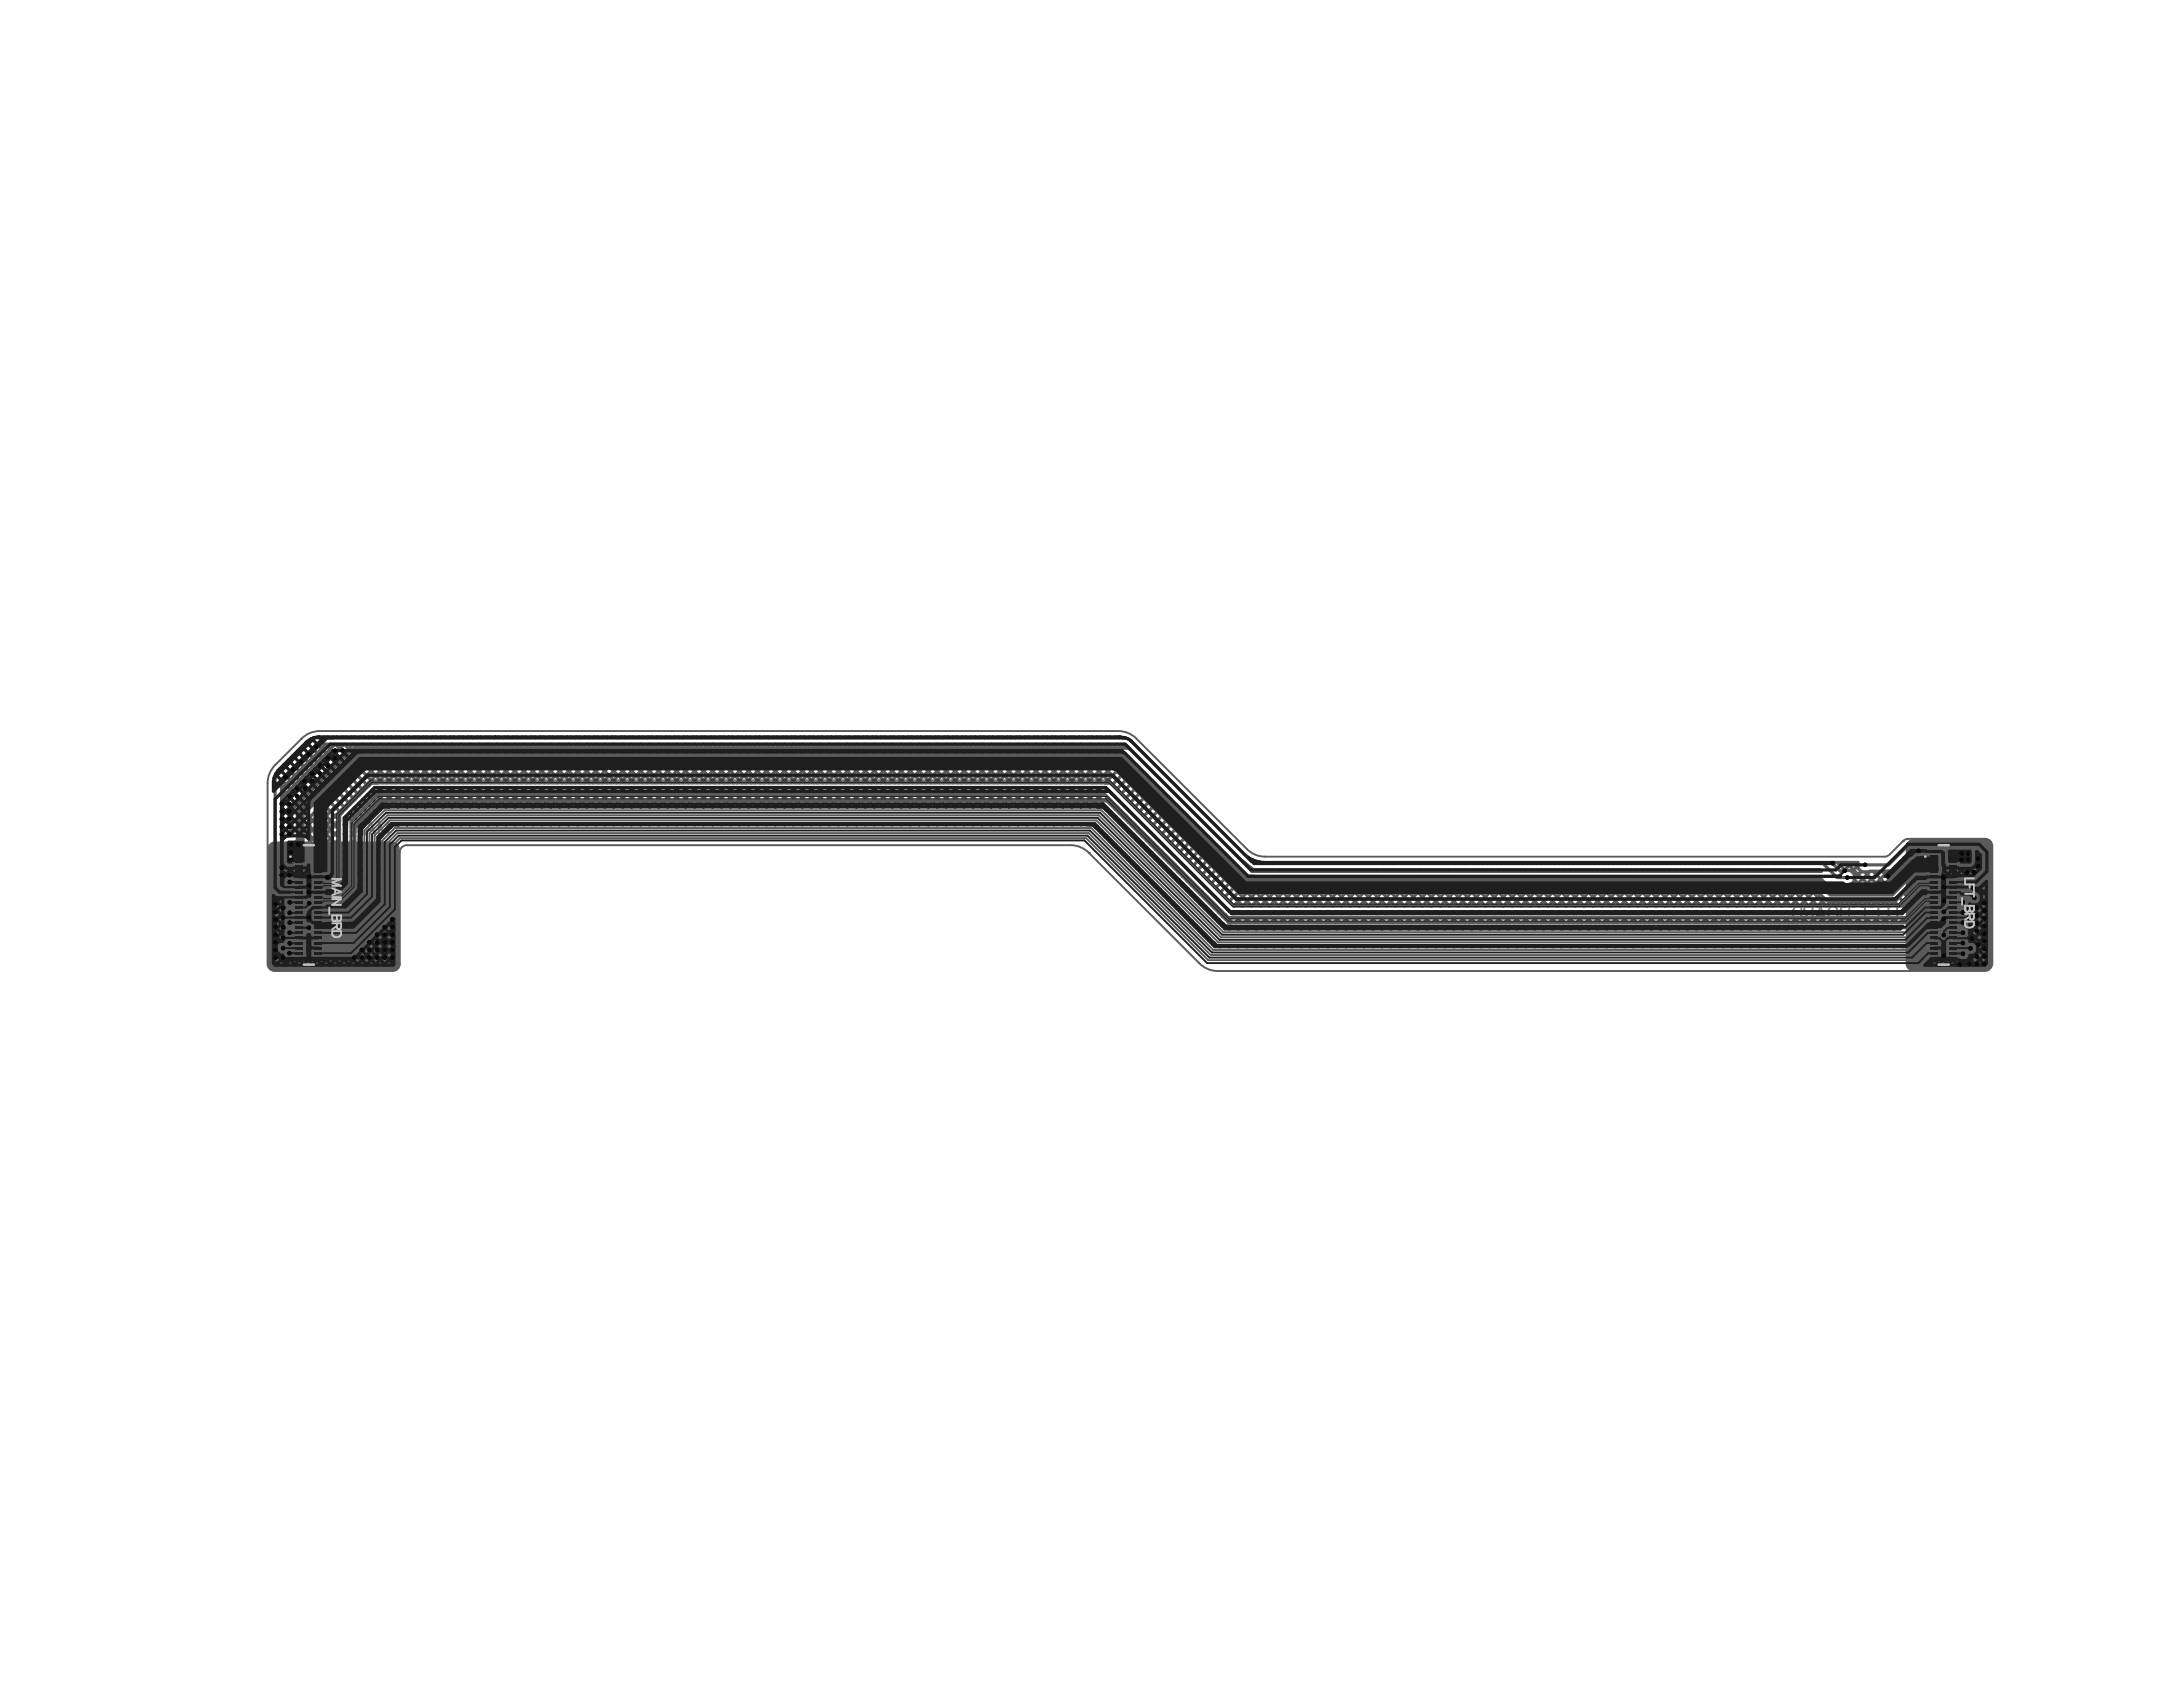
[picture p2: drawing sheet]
<svg xmlns="http://www.w3.org/2000/svg" width="279mm" height="216mm" viewBox="0 0 279 216" stroke-linecap="round" stroke-linejoin="round" font-family="sans-serif">
<g fill="#5a5a5a">
<path d="M34.4 108.1l.3-.3 .3-.1h15.2a.95 .95 0 0 1 1 1v14.7a.85 .85 0 0 1-.7 .9h-15.3a.92 .92 0 0 1-.9-1v-14.7z"/>
<path d="M244.1 107.8l.3-.3 .4-.1h9.3a.82 .82 0 0 1 .9 .8v15.2a.88 .88 0 0 1-.8 .9h-9.4a.86 .86 0 0 1-.9-.9v-15.2z"/>
</g>
<g fill="none" stroke="#8c8c8c" stroke-width=".24">
<path d="M36.4 105.2h.7v1.6h-.5a.91 .91 0 0 1-.2-1.6zM38 105.9l-.5 .9M38.6 105.9h-1a.38 .38 0 0 1 0-.7h1v1.6M39 106.8l.6-1.6 .6 1.6M39.2 106.2h.8M40.7 105.4a.6 .6 0 0 1 .7-.2 .6 .6 0 0 1 .4 .6 .71 .71 0 0 1-.1 .7 .71 .71 0 0 1-.8 .2 1.01 1.01 0 0 1-.2-1.3zM42.3 105.2h1v1.6h-.7a.43 .43 0 0 1-.4-.4 .43 .43 0 0 1 .4-.5h-.3a.38 .38 0 0 1 0-.7zM42.6 105.9h.7M45 105.2v1.6l1.1-1.6v1.6M46.4 105.2v1.6M46.8 106.8l.6-1.6 .6 1.6M47 106.2h.8"/>
<path d="M48.5 106.8v-1.6l.6 1.6 .6-1.6v1.6M229.6 116.2l.4-.2h.5v1.6h-.5a.89 .89 0 0 1-.4-1.4zM231.5 116.8l-.6 .8M232 116.8l-.9-.1a.38 .38 0 0 1 0-.6l.9-.1v1.6M232.4 117.6l.6-1.6 .6 1.6M232.6 117.1h.8M234.1 116.2a.6 .6 0 0 1 .7-.2 .6 .6 0 0 1 .4 .6 .71 .71 0 0 1-.1 .8 .71 .71 0 0 1-.8 .2 1.01 1.01 0 0 1-.2-1.4zM235.7 116.2l.3-.2h.7v1.6h-.7a.43 .43 0 0 1-.4-.4 .43 .43 0 0 1 .4-.4l-.2-.1a.37 .37 0 0 1-.1-.5zM236 116.8h.7M238.2 116h1M238.7 116v1.6M239.4 116h1v1.6"/>
<path d="M239.8 116.8h.6M240.7 116h1v1.6h-1M241.1 116.8h.6M242.8 116v1.6h-.9"/>
</g>
<path d="M38.6 94.5a3.3 3.3 0 0 1 2.3-.9h102.2a3.3 3.3 0 0 1 2.3 .9l14.2 14.2a3.3 3.3 0 0 0 2.3 .9h79.3l.5-.1 .2-.2 1.7-1.6M38.6 94.5l-3.3 3.4a3.3 3.3 0 0 0-1.1 2.4v23M38.6 94.5h.1M139.4 109.2a3.3 3.3 0 0 0-2.4-1h-84.9a.9 .9 0 0 0-.9 .9v14.3M139.4 109.2h.1M243.6 107.7h.1M244.2 107.4h9.9M244.2 107.4h-.2l-.4 .3M254.1 107.4a.91 .91 0 0 1 .9 .9v15a.97 .97 0 0 1-1 1h-98.1a3.3 3.3 0 0 1-2.4-1.1l-14.1-14M51.2 123.4a.9 .9 0 0 1-.9 .9h-15.1a.9 .9 0 0 1-.9-.9" fill="none" stroke="#5a5a5a" stroke-width=".24"/>
<path d="M37.9 104l7.6-7.6h98.7l15.8 15.7h73l1.6 1.7h7.1l4.2-4.3h3.3h.1v-.6l.1-.2h2.8l.2 .2v1.5l-.2 .1h-5.7l-4.2 4.2h-8.1l-1.7-1.6h-73l-15.8-15.7h-97.7l-7 6.9v6.1l-.2 .1h-1.9l-.2-.1v-2.6l.2-.2h.8l.2-.2z" fill="#5a5a5a"/>
<g fill="none" stroke="#5a5a5a" stroke-width=".41">
<path d="M36 99.9l2.6 2.5M36.6 99.2l2.6 2.6M37.1 98.7l2.6 2.6M37.7 98.1l2.6 2.6M38.3 97.5l2.6 2.6M38.9 96.9l2.6 2.6M39.4 96.4l2.6 2.6M40 95.8l2.6 2.6M43.2 97.8l-2.6-2.6-4.6 4.6M43.8 97.2l-2-2-5.8 5.8M44.3 96.7l-1.4-1.5-6.9 6.9M44.8 99.4l1.8 1.8"/>
<path d="M44.9 96.1l-.8-.9-8.1 8.1M45.4 98.9l1.7 1.7M45.7 95.7l-.5-.5-9.2 9.2M45.9 98.3l2 1.9M46.3 95.2l-.5 .5M46.4 95.2l.5 .5M46.8 98l2.2 2.2M47.1 98l-7.5 7.4M47.5 95.2l-.5 .5M47.5 95.2l.5 .5M47.9 98l2.3 2.2M48.2 98l-8.6 8.6"/>
<path d="M48.6 95.2l-.5 .5M48.7 95.2l.5 .5M49.1 98l2.2 2.2M49.4 98l-9.8 9.7M49.8 95.2l-.5 .5M49.8 95.2l.5 .5M50.2 98l2.3 2.2M50.5 98l-2.2 2.2M50.9 95.2l-.5 .5M51 95.2l.5 .5M51.4 98l2.2 2.2M51.6 95.7l.5-.5 .5 .5"/>
<path d="M51.7 98l-2.3 2.2M52.5 98l2.3 2.2M52.7 95.7l.5-.5 .6 .5M52.8 98l-2.2 2.2M53.7 98l2.2 2.2M53.9 95.7l.5-.5 .5 .5M54 98l-2.3 2.2M54.8 98l2.3 2.2M55 95.7l.5-.5 .6 .5M55.1 98l-2.2 2.2M56 98l2.2 2.2M56.2 95.7l.5-.5 .5 .5"/>
<path d="M56.3 98l-2.3 2.2M57.1 98l2.3 2.2M57.3 95.7l.5-.5 .6 .5M57.4 98l-2.2 2.2M58.3 98l2.2 2.2M58.5 95.7l.5-.5 .5 .5M58.6 98l-2.3 2.2M59.4 98l2.3 2.2M59.6 95.7l.5-.5 .6 .5M59.7 98l-2.2 2.2M60.6 98l2.2 2.2M60.8 95.7l.5-.5 .5 .5"/>
<path d="M60.9 98l-2.3 2.2M61.7 98l2.3 2.2M61.9 95.7l.5-.5 .6 .5M62 98l-2.2 2.2M62.9 98l2.2 2.2M63.1 95.7l.5-.5 .5 .5M63.2 98l-2.3 2.2M64 98l2.3 2.2M64.3 98l-2.2 2.2M64.7 95.2l-.5 .5M64.8 95.2l.5 .5M65.2 98l2.2 2.2"/>
<path d="M65.5 98l-2.3 2.2M65.9 95.2l-.5 .5M65.9 95.2l.5 .5M66.3 98l2.3 2.2M66.6 98l-2.2 2.2M67 95.2l-.5 .5M67.1 95.2l.5 .5M67.5 98l2.2 2.2M67.8 98l-2.3 2.2M68.2 95.2l-.5 .5M68.2 95.2l.5 .5M68.6 98l2.3 2.2"/>
<path d="M68.9 98l-2.2 2.2M69.3 95.2l-.5 .5M69.4 95.2l.5 .5M69.8 98l2.2 2.2M70.1 98l-2.3 2.2M70.5 95.2l-.5 .5M70.5 95.2l.5 .5M70.9 98l2.3 2.2M71.1 95.7l.5-.5 .6 .5M71.2 98l-2.2 2.2M72.1 98l2.2 2.2M72.3 95.7l.5-.5 .5 .5"/>
<path d="M72.4 98l-2.3 2.2M73.2 98l2.3 2.2M73.4 95.7l.5-.5 .6 .5M73.5 98l-2.2 2.2M74.4 98l2.2 2.2M74.6 95.7l.5-.5 .5 .5M74.7 98l-2.3 2.2M75.5 98l2.3 2.2M75.7 95.7l.6-.5 .5 .5M75.8 98l-2.2 2.2M76.7 98l2.2 2.2M76.9 95.7l.5-.5 .5 .5"/>
<path d="M77 98l-2.3 2.2M77.8 98l2.3 2.2M78 95.7l.5-.5 .6 .5M78.1 98l-2.2 2.2M79 98l2.2 2.2M79.2 95.7l.5-.5 .5 .5M79.3 98l-2.3 2.2M80.1 98l2.3 2.2M80.3 95.7l.5-.5 .6 .5M80.4 98l-2.2 2.2M81.3 98l2.2 2.2M81.5 95.7l.5-.5 .5 .5"/>
<path d="M81.6 98l-2.3 2.2M82.4 98l2.3 2.2M82.6 95.7l.5-.5 .6 .5M82.7 98l-2.2 2.2M83.6 98l2.2 2.2M83.9 98l-2.3 2.2M84.3 95.2l-.5 .5M84.3 95.2l.5 .5M84.7 98l2.3 2.2M85 98l-2.2 2.2M85.4 95.2l-.5 .5M85.5 95.2l.5 .5"/>
<path d="M85.9 98l2.2 2.2M86.2 98l-2.3 2.2M86.6 95.2l-.5 .5M86.6 95.2l.5 .5M87 98l2.3 2.2M87.3 98l-2.2 2.2M87.7 95.2l-.5 .5M87.8 95.2l.5 .5M88.2 98l2.2 2.2M88.5 98l-2.3 2.2M88.9 95.2l-.5 .5M88.9 95.2l.5 .5"/>
<path d="M89.3 98l2.3 2.2M89.6 98l-2.2 2.2M90 95.2l-.5 .5M90.1 95.2l.5 .5M90.5 98l2.2 2.2M90.7 95.7l.5-.5 .5 .5M90.8 98l-2.3 2.2M91.6 98l2.3 2.2M91.8 95.7l.6-.5 .5 .5M91.9 98l-2.2 2.2M92.8 98l2.2 2.2M93 95.7l.5-.5 .5 .5"/>
<path d="M93.1 98l-2.3 2.2M93.9 98l2.3 2.2M94.1 95.7l.5-.5 .6 .5M94.2 98l-2.2 2.2M95.1 98l2.2 2.2M95.3 95.7l.5-.5 .5 .5M95.4 98l-2.3 2.2M96.2 98l2.3 2.2M96.4 95.7l.5-.5 .6 .5M96.5 98l-2.2 2.2M97.4 98l2.2 2.2M97.6 95.7l.5-.5 .5 .5"/>
<path d="M97.7 98l-2.3 2.2M98.5 98l2.3 2.2M98.7 95.7l.6-.5 .5 .5M98.8 98l-2.2 2.2M99.7 98l2.2 2.2M99.9 95.7l.5-.5 .5 .5M100 98l-2.3 2.2M100.8 98l2.3 2.2M101 95.7l.5-.5 .6 .5M101.1 98l-2.2 2.2M102 98l2.2 2.2M102.2 95.7l.5-.5 .5 .5"/>
<path d="M102.3 98l-2.3 2.2M103.1 98l2.3 2.2M103.4 98l-2.2 2.2M103.8 95.2l-.5 .5M103.9 95.2l.5 .5M104.3 98l2.2 2.2M104.6 98l-2.3 2.2M105 95.2l-.5 .5M105 95.2l.5 .5M105.4 98l2.3 2.2M105.7 98l-2.2 2.2M106.1 95.2l-.5 .5"/>
<path d="M106.2 95.2l.5 .5M106.6 98l2.2 2.2M106.9 98l-2.3 2.2M107.3 95.2l-.5 .5M107.3 95.2l.5 .5M107.7 98l2.3 2.2M108 98l-2.2 2.2M108.4 95.2l-.5 .5M108.5 95.2l.5 .5M108.9 98l2.2 2.2M109.1 95.7l.5-.5 .5 .5M109.2 98l-2.3 2.2"/>
<path d="M110 98l2.3 2.2M110.2 95.7l.5-.5 .6 .5M110.3 98l-2.2 2.2M111.2 98l2.2 2.2M111.4 95.7l.5-.5 .5 .5M111.5 98l-2.3 2.2M112.3 98l2.3 2.2M112.5 95.7l.5-.5 .6 .5M112.6 98l-2.2 2.2M113.5 98l2.2 2.2M113.7 95.7l.5-.5 .5 .5M113.8 98l-2.3 2.2"/>
<path d="M114.6 98l2.3 2.2M114.8 95.7l.5-.5 .6 .5M114.9 98l-2.2 2.2M115.8 98l2.2 2.2M116 95.7l.5-.5 .5 .5M116.1 98l-2.3 2.2M116.9 98l2.3 2.2M117.1 95.7l.5-.5 .6 .5M117.2 98l-2.2 2.2M118.1 98l2.2 2.2M118.3 95.7l.5-.5 .5 .5M118.4 98l-2.3 2.2"/>
<path d="M119.2 98l2.3 2.2M119.4 95.7l.6-.5 .5 .5M119.5 98l-2.2 2.2M120.4 98l2.2 2.2M120.6 95.7l.5-.5 .5 .5M120.7 98l-2.3 2.2M121.5 98l2.3 2.2M121.8 98l-2.2 2.2M122.2 95.2l-.5 .5M122.3 95.2l.5 .5M122.7 98l2.2 2.2M123 98l-2.3 2.2"/>
<path d="M123.4 95.2l-.5 .5M123.4 95.2l.5 .5M123.8 98l2.3 2.2M124.1 98l-2.2 2.2M124.5 95.2l-.5 .5M124.6 95.2l.5 .5M125 98l2.2 2.2M125.3 98l-2.3 2.2M125.7 95.2l-.5 .5M125.7 95.2l.5 .5M126.1 98l2.3 2.2M126.4 98l-2.2 2.2"/>
<path d="M126.8 95.2l-.5 .5M126.9 95.2l.5 .5M127.3 98l2.2 2.2M127.6 98l-2.3 2.2M128 95.2l-.5 .5M128 95.2l.5 .5M128.4 98l2.3 2.2M128.6 95.7l.6-.5 .5 .5M128.7 98l-2.2 2.2M129.6 98l2.2 2.2M129.8 95.7l.5-.5 .5 .5M129.9 98l-2.3 2.2"/>
<path d="M130.7 98l2.3 2.2M130.9 95.7l.5-.5 .6 .5M131 98l-2.2 2.2M131.9 98l2.2 2.2M132.1 95.7l.5-.5 .5 .5M132.2 98l-2.3 2.2M133 98l2.3 2.2M133.2 95.7l.5-.5 .6 .5M133.3 98l-2.2 2.2M134.2 98l2.2 2.2M134.4 95.7l.5-.5 .5 .5M134.5 98l-2.3 2.2"/>
<path d="M135.3 98l2.3 2.2M135.5 95.7l.5-.5 .6 .5M135.6 98l-2.2 2.2M136.5 98l2.2 2.2M136.7 95.7l.5-.5 .5 .5M136.8 98l-2.3 2.2M137.6 98l2.3 2.2M137.8 95.7l.5-.5 .6 .5M137.9 98l-2.2 2.2M138.8 98l2.2 2.2M139 95.7l.5-.5 .5 .5M139.1 98l-2.3 2.2"/>
<path d="M139.9 98l18 18h85.6l2.6-2.6h4.2l1.1 1.1h.3l.1 .2v-.2l.4-.5M140.1 95.7l.5-.5 .6 .5M140.2 98l-2.2 2.2M141.1 98l18 18M141.4 98l-2.3 2.2M141.8 95.2l-.5 .5M141.8 95.2l.5 .5M142.2 98l18 18M142.5 98l-2.2 2.2M142.9 95.2l-.5 .5M143 95.2l.5 .5M143.4 98l18 18"/>
<path d="M143.6 98.1l-2.2 2.1M143.9 95.2h-103.4l-4.5 4.6v12.3h.6M144 95.3l.2 .2 14.5 14.5M144 95.3l-.4 .4M144.1 98.6l-1.7 1.8M144.7 99.2l-1.8 1.8M145.3 99.8l-1.8 1.8M35 119.5l.9 .9M35 117.2l1.2 1.2M35 113.8l1.2 1.2M35 116.1l1.2 1.2M35 114.9l1.3 1.3"/>
<path d="M35 118.4l1.2 1.2M35.9 113.7l-.9 .9M36 111.4l.6 .6h.9l.5 .4v.9l-.5 .5h-.9M36 104.5l1.2 1.2M36 106.8l.4 .4M36 102.2l1.4 1.4M36 103.3l1.2 1.2M36 101l2 2M36 105.6l1.2 1.2M36.2 117.3l.2 .2-.2 .1v.9l.2 .2-.2 .2v.9l.2 .3-.2 .2v.1h-.4l-.5 .5v.9l.5 .4h.3v.2l.5 .5h.9l.2-.2h7.1l5.6-5.6v6.3M36.2 115.7l-1.2 1.2M36.2 116.9l-1.2 1.2"/>
<path d="M36.2 118l-1.2 1.2M36.2 119.2l-1.2 1.2M36.2 110.7a.92 .92 0 0 0 .7 .4h2.2M36.4 110.9l-.4 .4M36.6 113.7h-1.5l-.1-.1v9.7M36.6 107.1a.92 .92 0 0 0-.5 .7v2.8M36.6 107h.6v-3l.2-.4 7.7-7.7 .4-.2h98.7l.5 .2 15.6 15.6h72.7M36.9 114.6h-.3l-.4 .4v.9l.2 .2-.2 .3v.9M37 111.1l2.7 2.8M37 113.8l-2 2M37.2 106.7l-.3 .3M37.2 105.5l-1.2 1.2"/>
<path d="M37.2 104.4l-1.2 1.2M37.3 113.8l.4 .4M37.3 111.1l-.9 1M38 113.3l.8 .9M38.1 111.1l2.2 2.3M38.5 111.1l-.9 .9M39.6 110.4a.92 .92 0 0 1-.4 .6l2.3 2.4M39.6 108.1l3.9 3.8M39.6 110.4l3 3M39.6 104.6l3.9 3.8M39.6 105.8l3.9 3.8M39.6 106.9l3.9 3.8"/>
<path d="M39.6 104.6l6.6-6.6h97.3l15.6 15.6 .4 .1h72.8l1.5 1.6M39.6 104.6v5.8M39.6 109.2l3.6 3.6M40.2 104l3.3 3.3M40.5 115.4h3.1l1.8-1.8v-7.8l3.3-3.3h93l15.6 15.6h86.6l2.1-2.1h2.2l.1-.2h.9l.5 .4v.9l-.3 .4M40.8 103.5l2.7 2.6M40.8 115l.4 .4M41.3 102.9l2.2 2.1M41.7 114.8l-.6 .6M41.8 114.8l.6 .6M41.9 102.3l1.8 1.8M42.5 101.7l1.8 1.8"/>
<path d="M42.8 114.8l-.5 .6M43 114.8l.5 .6M43.1 101.2l1.7 1.7M43.5 111.9l-1.5 1.5M43.5 108.5l-5.7 5.7M43.5 109.6l-4.6 4.6M43.5 105l-3.9 3.9M43.5 110.8l-2.6 2.6M43.5 106.2l-3.9 3.8M43.5 107.3l-5.5 5.5M43.6 100.6l1.8 1.7M43.8 114.5l.3 .4"/>
<path d="M44.2 100l1.8 1.8M44.3 113.9l.4 .4M44.9 113.3l.4 .4M44.9 113.3v-8.3l3.4-3.3h93.1l15.8 15.7h87.1l2.5-2.5h2.8l.7 .8v.2l.2 .2-.2 .2v.3l-.9 .9M44.9 113.3l-1.5 1.5h-2.4l-.5 .5M44.9 109.9l.5 .5M44.9 111.1l.5 .4M44.9 107.6l.5 .5M44.9 106.5l.5 .4M44.9 112.2l.5 .5M44.9 105.3l.5 .5M44.9 108.8l.5 .4"/>
<path d="M45.4 104.6l.6 .6M45.4 111.1l-.5 .5M45.4 110l-.5 .4M45.4 106.5l-.5 .5M45.4 107.7l-.5 .4M45.4 112.3l-.5 .4M45.4 108.8l-.5 .5M45.4 113.4l-2 2M45.9 104l.6 .6M46.5 103.5l.6 .6M47.1 102.9l.6 .6M47.7 102.3l.6 .6"/>
<path d="M47.8 119.7l2.6 2.6M48.2 101.7l.8 .8M48.4 119.1l2 2M49 118.6l1.4 1.4M49.1 101.7l-4.2 4.1M49.3 101.7l.8 .8M49.6 118l.8 .8M50.1 117.4l.3 .3M50.3 101.7l-.8 .8M50.4 119.9l-3.6 3.6M50.4 117.6l-5.9 5.9M50.4 118.8l-4.7 4.7"/>
<path d="M50.5 101.7l.8 .8M51.4 101.7l-.8 .8M51.6 101.7l.8 .8M52.6 101.7l-.8 .8M52.8 101.7l.8 .8M53.7 101.7l-.8 .8M53.9 101.7l.8 .8M54.9 101.7l-.8 .8M55.1 101.7l.8 .8M56 101.7l-.8 .8M56.2 101.7l.8 .8M57.2 101.7l-.8 .8"/>
<path d="M57.4 101.7l.8 .8M58.3 101.7l-.8 .8M58.5 101.7l.8 .8M59.5 101.7l-.8 .8M59.7 101.7l.8 .8M60.6 101.7l-.8 .8M60.8 101.7l.8 .8M61.8 101.7l-.8 .8M62 101.7l.8 .8M62.9 101.7l-.8 .8M63.1 101.7l.8 .8M64.1 101.7l-.8 .8"/>
<path d="M64.3 101.7l.8 .8M65.2 101.7l-.8 .8M65.4 101.7l.8 .8M66.4 101.7l-.8 .8M66.6 101.7l.8 .8M67.5 101.7l-.8 .8M67.7 101.7l.8 .8M68.7 101.7l-.8 .8M68.9 101.7l.8 .8M69.8 101.7l-.8 .8M70 101.7l.8 .8M71 101.7l-.8 .8"/>
<path d="M71.2 101.7l.8 .8M72.1 101.7l-.8 .8M72.3 101.7l.8 .8M73.3 101.7l-.8 .8M73.5 101.7l.8 .8M74.4 101.7l-.8 .8M74.6 101.7l.8 .8M75.6 101.7l-.8 .8M75.8 101.7l.8 .8M76.7 101.7l-.8 .8M76.9 101.7l.8 .8M77.9 101.7l-.8 .8"/>
<path d="M78.1 101.7l.8 .8M79 101.7l-.8 .8M79.2 101.7l.8 .8M80.2 101.7l-.8 .8M80.4 101.7l.8 .8M81.3 101.7l-.8 .8M81.5 101.7l.8 .8M82.5 101.7l-.8 .8M82.7 101.7l.8 .8M83.6 101.7l-.8 .8M83.8 101.7l.8 .8M84.8 101.7l-.8 .8"/>
<path d="M85 101.7l.8 .8M85.9 101.7l-.8 .8M86.1 101.7l.8 .8M87.1 101.7l-.8 .8M87.3 101.7l.8 .8M88.2 101.7l-.8 .8M88.4 101.7l.8 .8M89.4 101.7l-.8 .8M89.6 101.7l.8 .8M90.5 101.7l-.8 .8M90.7 101.7l.8 .8M91.7 101.7l-.8 .8"/>
<path d="M91.9 101.7l.8 .8M92.8 101.7l-.8 .8M93 101.7l.8 .8M94 101.7l-.8 .8M94.2 101.7l.8 .8M95.1 101.7l-.8 .8M95.3 101.7l.8 .8M96.3 101.7l-.8 .8M96.5 101.7l.8 .8M97.4 101.7l-.8 .8M97.6 101.7l.8 .8M98.6 101.7l-.8 .8"/>
<path d="M98.8 101.7l.8 .8M99.7 101.7l-.8 .8M99.9 101.7l.8 .8M100.9 101.7l-.8 .8M101.1 101.7l.8 .8M102 101.7l-.8 .8M102.2 101.7l.8 .8M103.2 101.7l-.8 .8M103.4 101.7l.8 .8M104.3 101.7l-.8 .8M104.5 101.7l.8 .8M105.5 101.7l-.8 .8"/>
<path d="M105.7 101.7l.8 .8M106.6 101.7l-.8 .8M106.8 101.7l.8 .8M107.8 101.7l-.8 .8M108 101.7l.8 .8M108.9 101.7l-.8 .8M109.1 101.7l.8 .8M110.1 101.7l-.8 .8M110.3 101.7l.8 .8M111.2 101.7l-.8 .8M111.4 101.7l.8 .8M112.4 101.7l-.8 .8"/>
<path d="M112.6 101.7l.8 .8M113.5 101.7l-.8 .8M113.7 101.7l.8 .8M114.7 101.7l-.8 .8M114.9 101.7l.8 .8M115.8 101.7l-.8 .8M116 101.7l.8 .8M117 101.7l-.8 .8M117.2 101.7l.8 .8M118.1 101.7l-.8 .8M118.3 101.7l.8 .8M119.3 101.7l-.8 .8"/>
<path d="M119.5 101.7l.8 .8M120.4 101.7l-.8 .8M120.6 101.7l.8 .8M121.6 101.7l-.8 .8M121.8 101.7l.8 .8M122.7 101.7l-.8 .8M122.9 101.7l.8 .8M123.9 101.7l-.8 .8M124.1 101.7l.8 .8M125 101.7l-.8 .8M125.2 101.7l.8 .8M126.2 101.7l-.8 .8"/>
<path d="M126.4 101.7l.8 .8M127.3 101.7l-.8 .8M127.5 101.7l.8 .8M128.5 101.7l-.8 .8M128.7 101.7l.8 .8M129.6 101.7l-.8 .8M129.8 101.7l.8 .8M130.8 101.7l-.8 .8M131 101.7l.8 .8M131.9 101.7l-.8 .8M132.1 101.7l.8 .8M133.1 101.7l-.8 .8"/>
<path d="M133.3 101.7l.8 .8M134.2 101.7l-.8 .8M134.4 101.7l.8 .8M135.4 101.7l-.8 .8M135.6 101.7l.8 .8M136.5 101.7l-.8 .8M136.7 101.7l.8 .8M137.7 101.7l-.8 .8M137.9 101.7l.8 .8M138.8 101.7l-.8 .8M139 101.7l.8 .8M140 101.7l-.8 .8"/>
<path d="M140.2 101.7l.8 .8M141.1 101.7l-.8 .8M141.3 101.7l16.4 16.4M141.8 102.1l-.3 .4M142.4 102.7l-.3 .2M142.5 100.6l-.4-.4h-94.5l-4.1 4.1v8.3l-.8 .8h-2.5l-.8 .8h-2.1l-.4 .3-.8-.8M143 103.2l-.3 .3M143.6 103.8l-.3 .3M144.1 104.4l-.2 .3M144.7 105l-.3 .2M145.3 105.5l-.3 .3M145.9 100.4l-1.8 1.7"/>
<path d="M145.9 106.1l-.3 .3M146.4 100.9l-1.7 1.8M146.4 106.7l-.2 .3M147 101.5l-1.8 1.8M147 107.3l-.3 .2M147.6 102.1l-1.8 1.8M147.6 107.8l-.3 .3M148.2 102.7l-1.8 1.7M148.2 108.4l-.3 .3M148.7 103.2l-1.7 1.8M148.7 109l-.2 .3M149.3 103.8l-1.8 1.8"/>
<path d="M149.3 109.6l-.3 .2M149.9 104.4l-1.8 1.8M149.9 110.1l-.3 .3M150.5 105l-1.8 1.7M150.5 110.7l-.3 .3M151 105.5l-1.7 1.8M151 111.3l-.2 .3M151.6 106.1l-1.8 1.8M151.6 111.9l-.3 .2M152.2 106.7l-1.8 1.8M152.2 112.4l-.3 .3M152.8 107.3l-1.8 1.7"/>
<path d="M152.8 113l-.3 .3M153.3 107.8l-1.7 1.8M153.3 113.6l-.2 .3M153.9 108.4l-1.8 1.8M153.9 114.2l-.3 .2M154.5 109l-1.8 1.8M154.5 114.7l-.3 .3M155.1 109.6l-1.8 1.7M155.1 115.3l-.3 .3M155.6 110.1l-1.7 1.8M155.6 115.9l-.2 .3M156.2 110.7l-1.8 1.8"/>
<path d="M156.2 116.5l-.3 .2M156.8 111.3l-1.8 1.8M156.8 117l-.3 .3M157.4 111.9l-1.8 1.7M157.5 117.4l-.4 .5M157.9 112.4l-1.7 1.8M158.3 117.4l.6 .7M158.5 113l-1.8 1.8M158.7 117.4l-.6 .7M158.8 110l1.4 1.1 .5 .2M159.1 113.6l-1.8 1.8M159.2 110.3l1.2 1.2"/>
<path d="M159.4 117.4l.6 .7M159.7 110.7l-.1 .1M159.8 117.4l-.6 .7M159.9 110.9l.4 .4h72.6l.2 .2M160.1 113.7l-2.2 2.2M160.2 111.3l-.1 .1M160.3 113.7l2.2 2.3M160.6 117.4l.6 .7M161 117.4l-.6 .7M161.2 113.7l-2.2 2.3M161.3 111.3l.2 .2M161.4 111.3l-.2 .2"/>
<path d="M161.5 113.7l2.2 2.3M161.7 117.4l.6 .7M162.1 117.4l-.6 .7M162.4 113.7l-2.2 2.3M162.5 111.3l.2 .2M162.5 111.3l-.2 .2M162.6 113.7l2.2 2.3M162.9 117.4l.6 .7M163.3 117.4l-.6 .7M163.5 113.7l-2.2 2.3M163.6 111.3l.2 .2M163.7 111.3l-.2 .2"/>
<path d="M163.8 113.7l2.2 2.3M164 117.4l.6 .7M164.4 117.4l-.6 .7M164.7 113.7l-2.2 2.3M164.8 111.3l.2 .2M164.8 111.3l-.2 .2M164.9 113.7l2.2 2.3M165.2 117.4l.6 .7M165.6 117.4l-.6 .7M165.8 113.7l-2.2 2.3M165.9 111.3l.2 .2M166 111.3l-.2 .2"/>
<path d="M166.1 113.7l2.2 2.3M166.3 117.4l.6 .7M166.7 117.4l-.6 .7M167 113.7l-2.2 2.3M167.1 111.3l.2 .2M167.1 111.3l-.2 .2M167.2 113.7l2.2 2.3M167.5 117.4l.6 .7M167.9 117.4l-.6 .7M168.1 113.7l-2.2 2.3M168.2 111.3l.2 .2M168.3 111.3l-.2 .2"/>
<path d="M168.4 113.7l2.2 2.3M168.6 117.4l.6 .7M169 117.4l-.6 .7M169.3 113.7l-2.2 2.3M169.4 111.3l.2 .2M169.4 111.3l-.2 .2M169.5 113.7l2.2 2.3M169.8 117.4l.6 .7M170.2 117.4l-.6 .7M170.4 113.7l-2.2 2.3M170.5 111.3l.2 .2M170.6 111.3l-.2 .2"/>
<path d="M170.7 113.7l2.2 2.3M170.9 117.4l.6 .7M171.3 117.4l-.6 .7M171.6 113.7l-2.2 2.3M171.7 111.3l.2 .2M171.7 111.3l-.2 .2M171.8 113.7l2.2 2.3M172.1 117.4l.6 .7M172.5 117.4l-.6 .7M172.7 113.7l-2.2 2.3M172.8 111.3l.2 .2M172.9 111.3l-.2 .2"/>
<path d="M173 113.7l2.2 2.3M173.2 117.4l.6 .7M173.6 117.4l-.6 .7M173.9 113.7l-2.2 2.3M174 111.3l.2 .2M174 111.3l-.2 .2M174.1 113.7l2.2 2.3M174.4 117.4l.6 .7M174.8 117.4l-.6 .7M175 113.7l-2.2 2.3M175.1 111.3l.2 .2M175.2 111.3l-.2 .2"/>
<path d="M175.3 113.7l2.2 2.3M175.5 117.4l.6 .7M175.9 117.4l-.6 .7M176.2 113.7l-2.2 2.3M176.3 111.3l.2 .2M176.3 111.3l-.2 .2M176.4 113.7l2.2 2.3M176.7 117.4l.6 .7M177.1 117.4l-.6 .7M177.3 113.7l-2.2 2.3M177.4 111.3l.2 .2M177.5 111.3l-.2 .2"/>
<path d="M177.6 113.7l2.2 2.3M177.8 117.4l.6 .7M178.2 117.4l-.6 .7M178.5 113.7l-2.2 2.3M178.6 111.3l.2 .2M178.6 111.3l-.2 .2M178.7 113.7l2.2 2.3M179 117.4l.6 .7M179.4 117.4l-.6 .7M179.6 113.7l-2.2 2.3M179.7 111.3l.2 .2M179.8 111.3l-.2 .2"/>
<path d="M179.9 113.7l2.2 2.3M180.1 117.4l.6 .7M180.5 117.4l-.6 .7M180.8 113.7l-2.2 2.3M180.9 111.3l.2 .2M180.9 111.3l-.2 .2M181 113.7l2.2 2.3M181.3 117.4l.6 .7M181.7 117.4l-.6 .7M181.9 113.7l-2.2 2.3M182 111.3l.2 .2M182.1 111.3l-.2 .2"/>
<path d="M182.2 113.7l2.2 2.3M182.4 117.4l.6 .7M182.8 117.4l-.6 .7M183.1 113.7l-2.2 2.3M183.2 111.3l.2 .2M183.2 111.3l-.2 .2M183.3 113.7l2.2 2.3M183.6 117.4l.6 .7M184 117.4l-.6 .7M184.2 113.7l-2.2 2.3M184.3 111.3l.2 .2M184.4 111.3l-.2 .2"/>
<path d="M184.5 113.7l2.2 2.3M184.7 117.4l.6 .7M185.1 117.4l-.6 .7M185.4 113.7l-2.2 2.3M185.5 111.3l.2 .2M185.5 111.3l-.2 .2M185.6 113.7l2.2 2.3M185.9 117.4l.6 .7M186.3 117.4l-.6 .7M186.5 113.7l-2.2 2.3M186.6 111.3l.2 .2M186.7 111.3l-.2 .2"/>
<path d="M186.8 113.7l2.2 2.3M187 117.4l.6 .7M187.4 117.4l-.6 .7M187.7 113.7l-2.2 2.3M187.8 111.3l.2 .2M187.8 111.3l-.2 .2M187.9 113.7l2.2 2.3M188.2 117.4l.6 .7M188.6 117.4l-.6 .7M188.8 113.7l-2.2 2.3M188.9 111.3l.2 .2M189 111.3l-.2 .2"/>
<path d="M189.1 113.7l2.2 2.3M189.3 117.4l.6 .7M189.7 117.4l-.6 .7M190 113.7l-2.2 2.3M190.1 111.3l.2 .2M190.1 111.3l-.2 .2M190.2 113.7l2.2 2.3M190.5 117.4l.6 .7M190.9 117.4l-.6 .7M191.1 113.7l-2.2 2.3M191.2 111.3l.2 .2M191.3 111.3l-.2 .2"/>
<path d="M191.4 113.7l2.2 2.3M191.6 117.4l.6 .7M192 117.4l-.6 .7M192.3 113.7l-2.2 2.3M192.4 111.3l.2 .2M192.4 111.3l-.2 .2M192.5 113.7l2.2 2.3M192.8 117.4l.6 .7M193.2 117.4l-.6 .7M193.4 113.7l-2.2 2.3M193.5 111.3l.2 .2M193.6 111.3l-.2 .2"/>
<path d="M193.7 113.7l2.2 2.3M193.9 117.4l.6 .7M194.3 117.4l-.6 .7M194.6 113.7l-2.2 2.3M194.7 111.3l.2 .2M194.7 111.3l-.2 .2M194.8 113.7l2.2 2.3M195.1 117.4l.6 .7M195.5 117.4l-.6 .7M195.7 113.7l-2.2 2.3M195.8 111.3l.2 .2M195.9 111.3l-.2 .2"/>
<path d="M196 113.7l2.2 2.3M196.2 117.4l.6 .7M196.6 117.4l-.6 .7M196.9 113.7l-2.2 2.3M197 111.3l.2 .2M197 111.3l-.2 .2M197.1 113.7l2.2 2.3M197.4 117.4l.6 .7M197.8 117.4l-.6 .7M198 113.7l-2.2 2.3M198.1 111.3l.2 .2M198.2 111.3l-.2 .2"/>
<path d="M198.3 113.7l2.2 2.3M198.5 117.4l.6 .7M198.9 117.4l-.6 .7M199.2 113.7l-2.2 2.3M199.3 111.3l.2 .2M199.3 111.3l-.2 .2M199.4 113.7l2.2 2.3M199.7 117.4l.6 .7M200.1 117.4l-.6 .7M200.3 113.7l-2.2 2.3M200.4 111.3l.2 .2M200.5 111.3l-.2 .2"/>
<path d="M200.6 113.7l2.2 2.3M200.8 117.4l.6 .7M201.2 117.4l-.6 .7M201.5 113.7l-2.2 2.3M201.6 111.3l.2 .2M201.6 111.3l-.2 .2M201.7 113.7l2.2 2.3M202 117.4l.6 .7M202.4 117.4l-.6 .7M202.6 113.7l-2.2 2.3M202.7 111.3l.2 .2M202.8 111.3l-.2 .2"/>
<path d="M202.9 113.7l2.2 2.3M203.1 117.4l.6 .7M203.5 117.4l-.6 .7M203.8 113.7l-2.2 2.3M203.9 111.3l.2 .2M203.9 111.3l-.2 .2M204 113.7l2.2 2.3M204.3 117.4l.6 .7M204.7 117.4l-.6 .7M204.9 113.7l-2.2 2.3M205 111.3l.2 .2M205.1 111.3l-.2 .2"/>
<path d="M205.2 113.7l2.2 2.3M205.4 117.4l.6 .7M205.8 117.4l-.6 .7M206.1 113.7l-2.2 2.3M206.2 111.3l.2 .2M206.2 111.3l-.2 .2M206.3 113.7l2.2 2.3M206.6 117.4l.6 .7M207 117.4l-.6 .7M207.2 113.7l-2.2 2.3M207.3 111.3l.2 .2M207.4 111.3l-.2 .2"/>
<path d="M207.5 113.7l2.2 2.3M207.7 117.4l.6 .7M208.1 117.4l-.6 .7M208.4 113.7l-2.2 2.3M208.5 111.3l.2 .2M208.5 111.3l-.2 .2M208.6 113.7l2.2 2.3M208.9 117.4l.6 .7M209.3 117.4l-.6 .7M209.5 113.7l-2.2 2.3M209.6 111.3l.2 .2M209.7 111.3l-.2 .2"/>
<path d="M209.8 113.7l2.2 2.3M210 117.4l.6 .7M210.4 117.4l-.6 .7M210.7 113.7l-2.2 2.3M210.8 111.3l.2 .2M210.8 111.3l-.2 .2M210.9 113.7l2.2 2.3M211.2 117.4l.6 .7M211.6 117.4l-.6 .7M211.8 113.7l-2.2 2.3M211.9 111.3l.2 .2M212 111.3l-.2 .2"/>
<path d="M212.1 113.7l2.2 2.3M212.3 117.4l.6 .7M212.7 117.4l-.6 .7M213 113.7l-2.2 2.3M213.1 111.3l.2 .2M213.1 111.3l-.2 .2M213.2 113.7l2.2 2.3M213.5 117.4l.6 .7M213.9 117.4l-.6 .7M214.1 113.7l-2.2 2.3M214.2 111.3l.2 .2M214.3 111.3l-.2 .2"/>
<path d="M214.4 113.7l2.2 2.3M214.6 117.4l.6 .7M215 117.4l-.6 .7M215.3 113.7l-2.2 2.3M215.4 111.3l.2 .2M215.4 111.3l-.2 .2M215.5 113.7l2.2 2.3M215.8 117.4l.6 .7M216.2 117.4l-.6 .7M216.4 113.7l-2.2 2.3M216.5 111.3l.2 .2M216.6 111.3l-.2 .2"/>
<path d="M216.7 113.7l2.2 2.3M216.9 117.4l.6 .7M217.3 117.4l-.6 .7M217.6 113.7l-2.2 2.3M217.7 111.3l.2 .2M217.7 111.3l-.2 .2M217.8 113.7l2.2 2.3M218.1 117.4l.6 .7M218.5 117.4l-.6 .7M218.7 113.7l-2.2 2.3M218.8 111.3l.2 .2M218.9 111.3l-.2 .2"/>
<path d="M219 113.7l2.2 2.3M219.2 117.4l.6 .7M219.6 117.4l-.6 .7M219.9 113.7l-2.2 2.3M220 111.3l.2 .2M220 111.3l-.2 .2M220.1 113.7l2.2 2.3M220.4 117.4l.6 .7M220.8 117.4l-.6 .7M221 113.7l-2.2 2.3M221.1 111.3l.2 .2M221.2 111.3l-.2 .2"/>
<path d="M221.3 113.7l2.2 2.3M221.5 117.4l.6 .7M221.9 117.4l-.6 .7M222.2 113.7l-2.2 2.3M222.3 111.3l.2 .2M222.3 111.3l-.2 .2M222.4 113.7l2.2 2.3M222.7 117.4l.6 .7M223.1 117.4l-.6 .7M223.3 113.7l-2.2 2.3M223.4 111.3l.2 .2M223.5 111.3l-.2 .2"/>
<path d="M223.6 113.7l2.2 2.3M223.8 117.4l.6 .7M224.2 117.4l-.6 .7M224.5 113.7l-2.2 2.3M224.6 111.3l.2 .2M224.6 111.3l-.2 .2M224.7 113.7l2.2 2.3M225 117.4l.6 .7M225.4 117.4l-.6 .7M225.6 113.7l-2.2 2.3M225.7 111.3l.2 .2M225.8 111.3l-.2 .2"/>
<path d="M225.9 113.7l2.2 2.3M226.1 117.4l.6 .7M226.5 117.4l-.6 .7M226.8 113.7l-2.2 2.3M226.9 111.3l.2 .2M226.9 111.3l-.2 .2M227 113.7l2.2 2.3M227.3 117.4l.6 .7M227.7 117.4l-.6 .7M227.9 113.7l-2.2 2.3M228 111.3l.2 .2M228.1 111.3l-.2 .2"/>
<path d="M228.2 113.7l2.2 2.3M228.4 117.4l.6 .7M228.8 117.4l-.6 .7M229.1 113.7l-2.2 2.3M229.2 111.3l.2 .2M229.2 111.3l-.2 .2M229.3 113.7l2.2 2.3M229.6 117.4l.6 .7M230 117.4l-.6 .7M230.2 113.7l-2.2 2.3M230.3 111.3l.2 .2M230.4 111.3l-.2 .2"/>
<path d="M230.5 113.7l2.2 2.3M230.7 117.4l.6 .7M231.1 117.4l-.6 .7M231.4 113.7l-2.2 2.3M231.5 111.3l.2 .2M231.5 111.3l-.2 .2M231.6 113.7l2.2 2.3M231.9 117.4l.6 .7M232.3 117.4l-.6 .7M232.4 113.9l-2.1 2.1M232.6 111.3l.2 .2M232.7 111.3l-.2 .2"/>
<path d="M233 114.5l-1.5 1.5M233 117.4l.6 .7M233.4 117.4l-.6 .7M233.5 115l-.9 1M234.2 117.4l.6 .7M234.4 115.4l-.6 .6M234.4 115.4l.6 .6M234.6 117.4l-.6 .7M234.8 110.4l-.2 .1M235.1 110.4l1.1 1M235.3 117.4l.6 .7M235.5 115.4l-.6 .6"/>
<path d="M235.5 115.4l.6 .6M235.7 117.4l-.6 .7M235.9 111.5h-.4l-1.1-1.1h3.4v.7l.5 .5h.9M235.9 110.4l-.7 .7M236.3 110.4l2.8 2.7M236.4 112.3h-1.3l-1.8-1.8h-72.6l-1.4-1.1-14.5-14.6-.7-.4h-104l-4.9 4.9v13.3l.3 .3h1.6M236.5 117.4l.6 .7M236.7 115.4l-.6 .6M236.7 115.4l.6 .6M236.9 117.4l-.6 .7M237.1 110.4l-1.1 1M237.3 112.6l.6 .5"/>
<path d="M237.4 110.4l.4 .3M237.6 117.4l.6 .7M237.8 115.4l-.6 .6M237.8 110.8l-.8 .8M237.8 115.4l.6 .6M238 117.4l-.6 .7M238.2 111.5l-.9 .9M238.6 111.6l1.6 1.5M238.7 110.7h3l2.7-2.7h8.9l1 1v4.3l-1.6 1.6M238.8 117.4l.6 .7M239 115.4l-.6 .6M239 115.4l.6 .6"/>
<path d="M239.2 117.4l-.6 .7M239.4 111.5l-1.7 1.6M239.7 111.5l1.7 1.6M239.9 117.4l.6 .7M240.1 115.4l-.6 .6M240.1 115.4l.6 .6M240.3 117.4l-.6 .7M240.5 111.5l-1.6 1.6M240.9 111.5l1.1 1.1M241.1 117.4l.6 .7M241.3 115.4l-.6 .6M241.3 115.4l.6 .6"/>
<path d="M241.5 117.4l-.6 .7M241.7 111.5l-1.7 1.6M242 111.5l.6 .5M242.2 117.4l.6 .7M242.4 115.3l.6 .7M242.4 115.3l-.6 .7M242.6 117.4l-.6 .7M242.6 111l.5 .5M243.1 114.9l.8 .7M243.2 110.4l.5 .5M243.4 117.4l.5 .6M243.6 114.3l.8 .8"/>
<path d="M243.8 117.4l-.6 .7M243.8 109.8l.5 .5M244.2 113.7l.8 .8M244.4 109.3l.5 .4M244.4 117.3l.1 .1M244.8 113.1l.8 .8M245 116.8l.1 .1M245.1 108.9l.3 .3M245.4 112.6l.9 .8M245.5 108.9l-4.3 4.2M245.5 116.2l.2 .1M245.9 112l1.5 1.4"/>
<path d="M246.1 115.6l.4 .4M246.5 111.4l2.1 2M246.7 115l.9 1M247.4 111.1l2.3 2.3M247.5 114.9l-1.1 1.1M247.7 114.9l.9 .9M247.8 111.1l-4.8 4.9M248.6 111.1l3.2 3.3M248.6 114.9l-1 1.1M248.6 108.9l-2.9 .1-4.2 4.1h-4.6l.4-.3v-.9l-.4-.5h-.9M248.7 108.9h-3.9l-2.7 2.6h-2.9M248.9 114.9l1.4 1.5"/>
<path d="M248.9 111.1l-2.3 2.3M249.7 115l-.8 .8M249.7 116.9l.2 .1M249.7 111.1l2.8 2.8M250.1 111.1l-2.3 2.3M250.2 115.6l-.6 .6M250.9 111.1l2.1 2.2M251.2 111.1l-2.3 2.3M252 111.1l1.5 1.5M252.1 115.9l2.1 2.1M252.1 119.3l2.1 2.1M252.1 118.2l2.1 2.1"/>
<path d="M252.1 117l2.1 2.1M252.3 115.8l-.3 .4M252.4 111.1l-2.3 2.3M252.8 110.8l-.4 .3h-.2h-5.4l-4.3 4.2h-8.6M252.8 110.8l.7 .7M252.9 110.6l.1-1.6 .5 .4v3.5l-1.1 1.1M252.9 110.6l-.1 .2M253 109.8l.5 .5M253.2 115.8l1 1M253.2 109.2l-.2 .2M253.5 110.1l-.5 .5M253.5 111.2l-2.7 2.7"/>
<path d="M253.5 112.4l-2.1 2.1M253.6 115.4l-.5 .4h-.9l-.1-.1v.2l-.2 .2 .2 .2v.9l-.2 .2 .2 .2v.9l-.2 .2 .2 .2v.9l-.2 .2 .2 .2v.3h.6l.4 .4v.9l-.4 .5h-.6v.2l-.4 .5h-.8l-.5 .5h3.6l-1.3-1.3M253.6 115.2l.6-.6v8.7M253.7 115.1l.5 .6M254.2 119.6l-1.2 1.2M254.2 117.3l-2.1 2.1M254.2 118.5l-1.9 2M254.2 116.2l-2.1 2.1M254.2 115l-2.1 2.1M35 123l.5 .5M35 120.7l.3 .3M35 121.8l1.7 1.7"/>
<path d="M35.2 123.5h15.1M35.3 121.2l-.3 .3M35.6 122.1l-.6 .6M36.2 120.3l-.1 .1M36.3 122.6l-1 .9M37.1 122.9l-.6 .6M37.2 122.9l.6 .6M38.2 122.7l.8 .8M38.4 122.7l-.8 .8M39.3 122.7l.8 .8M39.6 122.7l-.8 .8M40.5 122.7l.8 .8"/>
<path d="M40.7 122.7l-.8 .8M41.6 122.7l.8 .8M41.9 122.7l-.8 .8M42.8 122.7l.8 .8M43 122.7l-.8 .8M43.9 122.7l.8 .8M44.2 122.7l-.8 .8M45 122.6l.9 .9M45.5 122l1.5 1.5M46.1 121.4l2.1 2.1M46.7 120.9l2.6 2.6M47.3 120.3l3.1 3.1"/>
<path d="M50.4 123.4l-.1 .1M50.4 122.2l-1.3 1.3M50.4 121.1l-2.4 2.4M250.5 123.4l.1 .1M251.2 123l.5 .5M252 122.6l.9 .9M253.1 121.4l1.1 1.2M254.2 123.1l-.4 .4M254.2 120.8l-2.7 2.7M254.2 121.9l-1.5 1.6"/>
</g>
<path d="M37.1 118.1h3.1l.6-.7h3.6l2.9-2.8v-8l2.3-2.3h91l15.7 15.6h88.4l1-.9h4.6l.9-.9M37.1 119.4h7.2l4.1-4.2v-7.9l1.8-1.8h89.8l15.6 15.6h89.9l.7-.7h2.9l1.1-1h1M39.5 118.7h1.1l.7-.7h3.5l3.1-3.1v-8l2-1.9h90.4l15.6 15.6h89.1l1-.9h2.8M39.6 115.6l.5 .5h3.9l2.2-2.2v-7.8l2.9-2.9h92.2l15.6 15.6h87.3l2.2-2.1h2.4M251.2 115.4l-1.2-1.2h-3.6l-2.5 2.5h-86.3l-15.8-15.8h-93.9l-3.7 3.8v8.3l-1.2 1.1h-2.4l-.8 .8h-2.1l-.6 .6M251.2 116.8l-1.4 1.4h-4.3l-1.1 1.1h-87.8l-15.6-15.6h-91.8l-2.6 2.6v8l-2.5 2.5h-7M36.2 121.3h7.9l5.5-5.4v-8l1.3-1.3h88.4l15.7 15.6h91.7l.5-.5h2.7l.4-.3h1.9M37 122h7.4l5.8-5.8v-8l1-.9h87.8l15.6 15.6h95.3l.8-.8h.5M251.2 120.7h-1.2l-.4 .4h-3l-.4 .5h-90.9l-15.6-15.6h-89.2l-1.6 1.6v8l-5.1 5.1h-6.7" fill="none" stroke="#5a5a5a" stroke-width=".24"/>
<path d="M248.7 112.3l.1 1.2h1.6" fill="none" stroke="#5a5a5a" stroke-width=".28"/>
<path d="M253 123.4h-2.2" fill="none" stroke="#5a5a5a" stroke-width=".49"/>
<g fill="#000">
<circle cx="36.6" cy="99.5" r=".28"/>
<circle cx="37.5" cy="98.5" r=".28"/>
<circle cx="38.5" cy="97.5" r=".28"/>
<circle cx="39" cy="100" r=".28"/>
<circle cx="39.5" cy="96.5" r=".28"/>
<circle cx="40" cy="99" r=".28"/>
<circle cx="40" cy="100" r=".28"/>
<circle cx="40.5" cy="95.6" r=".28"/>
<circle cx="40.9" cy="99" r=".28"/>
<circle cx="40.9" cy="98" r=".28"/>
<circle cx="41.9" cy="98" r=".28"/>
<circle cx="41.9" cy="97" r=".28"/>
<circle cx="42.9" cy="96.1" r=".28"/>
<circle cx="42.9" cy="97" r=".28"/>
<circle cx="43.9" cy="96.1" r=".28"/>
<circle cx="35.3" cy="116.7" r=".28"/>
<circle cx="35.3" cy="115.7" r=".28"/>
<circle cx="35.3" cy="118.6" r=".28"/>
<circle cx="35.3" cy="117.7" r=".28"/>
<circle cx="35.3" cy="119.6" r=".28"/>
<circle cx="36.1" cy="103.9" r=".28"/>
<circle cx="36.1" cy="106.8" r=".28"/>
<circle cx="36.1" cy="105.8" r=".28"/>
<circle cx="36.1" cy="104.8" r=".28"/>
<circle cx="36.1" cy="112" r=".28"/>
<circle cx="36.1" cy="111" r=".28"/>
<circle cx="36.1" cy="102.9" r=".28"/>
<circle cx="36.2" cy="116.2" r=".28"/>
<circle cx="36.2" cy="118.6" r=".28"/>
<circle cx="36.2" cy="117.4" r=".28"/>
<circle cx="37" cy="101.9" r=".28"/>
<circle cx="37" cy="103.9" r=".28"/>
<circle cx="37" cy="106.8" r=".28"/>
<circle cx="37" cy="105.8" r=".28"/>
<circle cx="37" cy="112" r=".28"/>
<circle cx="37" cy="104.8" r=".28"/>
<circle cx="37" cy="102.9" r=".28"/>
<circle cx="37.1" cy="119.4" r=".28"/>
<circle cx="37.1" cy="115.5" r=".28"/>
<circle cx="37.1" cy="112.9" r=".28"/>
<circle cx="37.1" cy="116.8" r=".28"/>
<circle cx="37.1" cy="118.1" r=".28"/>
<circle cx="37.2" cy="109.1" r=".28"/>
<circle cx="37.2" cy="110" r=".28"/>
<circle cx="37.2" cy="108.1" r=".28"/>
<circle cx="38" cy="101.9" r=".28"/>
<circle cx="38" cy="100.9" r=".28"/>
<circle cx="38.2" cy="108.1" r=".28"/>
<circle cx="39" cy="100.9" r=".28"/>
<circle cx="39.5" cy="117.4" r=".28"/>
<circle cx="39.5" cy="118.7" r=".28"/>
<circle cx="39.5" cy="114.2" r=".28"/>
<circle cx="39.5" cy="112.2" r=".28"/>
<circle cx="39.5" cy="113.3" r=".28"/>
<circle cx="39.6" cy="115.6" r=".28"/>
<circle cx="41.9" cy="112.3" r=".28"/>
<circle cx="48.3" cy="119.6" r=".28"/>
<circle cx="49.2" cy="118.6" r=".28"/>
<circle cx="49.2" cy="119.6" r=".28"/>
<circle cx="50.2" cy="118.6" r=".28"/>
<circle cx="50.2" cy="117.7" r=".28"/>
<circle cx="50.2" cy="119.6" r=".28"/>
<circle cx="234.6" cy="110.5" r=".28"/>
<circle cx="236.1" cy="111.4" r=".28"/>
<circle cx="236.4" cy="112.3" r=".28"/>
<circle cx="238.7" cy="110.7" r=".28"/>
<circle cx="241.6" cy="112.1" r=".28"/>
<circle cx="245.5" cy="108.9" r=".28"/>
<circle cx="248.7" cy="112.3" r=".28"/>
<circle cx="248.8" cy="116.7" r=".28"/>
<circle cx="248.8" cy="117.6" r=".28"/>
<circle cx="248.8" cy="119.7" r=".28"/>
<circle cx="248.8" cy="115.3" r=".28"/>
<circle cx="248.8" cy="113.5" r=".28"/>
<circle cx="251.1" cy="109.2" r=".28"/>
<circle cx="251.1" cy="110" r=".28"/>
<circle cx="251.2" cy="115.4" r=".28"/>
<circle cx="251.2" cy="119.4" r=".28"/>
<circle cx="251.2" cy="116.8" r=".28"/>
<circle cx="251.2" cy="118.1" r=".28"/>
<circle cx="251.7" cy="111.7" r=".28"/>
<circle cx="251.9" cy="109.2" r=".28"/>
<circle cx="251.9" cy="110" r=".28"/>
<circle cx="252" cy="117.4" r=".28"/>
<circle cx="252" cy="116.4" r=".28"/>
<circle cx="252.2" cy="118.6" r=".28"/>
<circle cx="252.6" cy="113.7" r=".28"/>
<circle cx="252.7" cy="111.7" r=".28"/>
<circle cx="252.7" cy="114.9" r=".28"/>
<circle cx="253" cy="116.2" r=".28"/>
<circle cx="253" cy="117.2" r=".28"/>
<circle cx="253" cy="118.2" r=".28"/>
<circle cx="253" cy="119.1" r=".28"/>
<circle cx="253.2" cy="110.8" r=".28"/>
<circle cx="253.2" cy="109.9" r=".28"/>
<circle cx="254" cy="117.5" r=".28"/>
<circle cx="254" cy="119.5" r=".28"/>
<circle cx="254" cy="118.5" r=".28"/>
<circle cx="254" cy="116.5" r=".28"/>
<circle cx="254" cy="115.6" r=".28"/>
<circle cx="35.3" cy="120.6" r=".28"/>
<circle cx="35.3" cy="122.6" r=".28"/>
<circle cx="35.3" cy="121.6" r=".28"/>
<circle cx="36.2" cy="122.6" r=".28"/>
<circle cx="36.2" cy="120" r=".28"/>
<circle cx="36.2" cy="121.3" r=".28"/>
<circle cx="37" cy="122" r=".28"/>
<circle cx="37.1" cy="120.7" r=".28"/>
<circle cx="45.3" cy="122.6" r=".28"/>
<circle cx="46.3" cy="122.6" r=".28"/>
<circle cx="46.3" cy="121.6" r=".28"/>
<circle cx="47.3" cy="120.6" r=".28"/>
<circle cx="47.3" cy="122.6" r=".28"/>
<circle cx="47.3" cy="121.6" r=".28"/>
<circle cx="48.3" cy="120.6" r=".28"/>
<circle cx="48.3" cy="122.6" r=".28"/>
<circle cx="48.3" cy="121.6" r=".28"/>
<circle cx="49.2" cy="120.6" r=".28"/>
<circle cx="49.2" cy="122.6" r=".28"/>
<circle cx="49.2" cy="121.6" r=".28"/>
<circle cx="50.2" cy="120.6" r=".28"/>
<circle cx="50.2" cy="122.6" r=".28"/>
<circle cx="50.2" cy="121.6" r=".28"/>
<circle cx="248.8" cy="122.3" r=".28"/>
<circle cx="250.8" cy="123.4" r=".28"/>
<circle cx="251.2" cy="122.1" r=".28"/>
<circle cx="251.2" cy="120.7" r=".28"/>
<circle cx="252" cy="123.4" r=".28"/>
<circle cx="252.2" cy="121.4" r=".28"/>
<circle cx="252.4" cy="120.1" r=".28"/>
<circle cx="253" cy="123.4" r=".28"/>
<circle cx="253" cy="122.4" r=".28"/>
<circle cx="253.2" cy="120.9" r=".28"/>
<circle cx="254" cy="123.4" r=".28"/>
<circle cx="254" cy="120.4" r=".28"/>
<circle cx="254" cy="122.4" r=".28"/>
<circle cx="254" cy="121.4" r=".28"/>
</g>
<g fill="#1e1e1e">
<path d="M36.7 107.8l.2-.2h1.9l.2 .2v2.5h-1.6v.2h-.5l-.2-.1z"/>
<path d="M249.3 108.9l.1-.2h2.8l.2 .2v1.5l-.2 .1h-1.3v-.2h-1.6z"/>
<path d="M40.1 102.7l5.9-5.8h97.6l15.9 15.9h76.4a.65 .65 0 0 0 .8 .1h3.2l.4-.1h1.1a.63 .63 0 0 0 .8-.3l2.5-2.5 .6-.4h2.8v1.9l-.1 .1-3 .1-2.7 2.7h-83.8l-15.7-15.7-.5-.1h-64.1l-.3-.1-.3 .1h-30.6l-.4 .2-4.6 4.7-.1 8.1h-.2h-1.5l-.1-.1z"/>
</g>
<g fill="none" stroke="#1e1e1e" stroke-width=".41">
<path d="M35 100l.6 .6M35.3 99.1l.9 .9M35.8 98.4l1 1.1M36.3 97.9l1.1 1M36.9 97.3l1 1M37.5 96.7l1 1M38.1 96.1l1 1.1M38.6 95.6l1.1 1M39.1 95.1l-3.3 3.3a2.41 2.41 0 0 0-.8 1.6M39.2 99.6l1.6 1.6M39.2 95l1 1M39.7 99l1.7 1.6"/>
<path d="M39.9 94.5l.9 .9M40.3 94.4l-5.2 5.2M40.3 98.4l1.6 1.6M40.8 94.3l.6 .6M40.9 97.8l1.6 1.6M41.5 97.3l1.6 1.6M41.5 94.3l-6.5 6.5M42 94.3l.1 .1M42 96.7l1.7 1.6M42.6 96.1l1.6 1.6M42.7 94.3l-.1 .1M43.1 94.3l.1 .1"/>
<path d="M43.2 96.1l-7.2 7.2M43.7 96.1l1.1 1.1M43.8 94.3l-.1 .1M44.3 94.3l.1 .1M44.4 96.1l-8.4 8.3M44.9 96.1l.5 .5M45 94.3l-.1 .1M45.4 94.3l.1 .1M45.5 96.1l-9.5 9.5M46 96.1l.2 .1M46.1 94.3l-.1 .1M46.6 94.3l.1 .1"/>
<path d="M46.7 96.1l-.2 .1M47.1 99.2l-4.6 4.6M47.2 96.1l.1 .1M47.3 94.3l-.1 .1M47.7 94.3l.1 .1M47.8 96.1l-.1 .1M48.3 96.1l.2 .1M48.4 94.3l-.1 .1M48.9 94.3l.1 .1M49 96.1l-.2 .1M49.5 96.1l.1 .1M49.6 94.3l-.1 .1"/>
<path d="M50 94.3l.1 .1M50.1 96.1l-.1 .1M50.6 96.1l.2 .1M50.7 94.3l-.1 .1M51.2 94.3l.1 .1M51.3 96.1l-.2 .1M51.8 96.1l.1 .1M51.9 94.3l-.1 .1M52.3 94.3l.1 .1M52.4 96.1l-.1 .1M52.9 96.1l.2 .1M53 94.3l-.1 .1"/>
<path d="M53.5 94.3l.1 .1M53.6 96.1l-.2 .1M54.1 96.1l.1 .1M54.2 94.3l-.1 .1M54.6 94.3l.1 .1M54.7 96.1l-.1 .1M55.2 96.1l.2 .1M55.3 94.3l-.1 .1M55.8 94.3l.1 .1M55.9 96.1l-.2 .1M56.4 96.1l.1 .1M56.5 94.3l-.1 .1"/>
<path d="M56.9 94.3l.1 .1M57 96.1l-.1 .1M57.5 96.1l.2 .1M57.6 94.3l-.1 .1M58.1 94.3l.1 .1M58.2 96.1l-.2 .1M58.7 96.1l.1 .1M58.8 94.3l-.1 .1M59.2 94.3l.1 .1M59.3 96.1l-.1 .1M59.8 96.1l.2 .1M59.9 94.3l-.1 .1"/>
<path d="M60.4 94.3l.1 .1M60.5 96.1l-.2 .1M61 96.1l.1 .1M61.1 94.3l-.1 .1M61.5 94.3l.1 .1M61.6 96.1l-.1 .1M62.1 96.1l.2 .1M62.2 94.3l-.1 .1M62.7 94.3l.1 .1M62.8 96.1l-.2 .1M63.3 96.1l.1 .1M63.4 94.3l-.1 .1"/>
<path d="M63.8 94.3l.1 .1M63.9 96.1l-.1 .1M64.4 96.1l.2 .1M64.5 94.3l-.1 .1M65 94.3l.1 .1M65.1 96.1l-.2 .1M65.6 96.1l.1 .1M65.7 94.3l-.1 .1M66.1 94.3l.1 .1M66.2 96.1l-.1 .1M66.7 96.1l.2 .1M66.8 94.3l-.1 .1"/>
<path d="M67.3 94.3l.1 .1M67.4 96.1l-.2 .1M67.9 96.1l.1 .1M68 94.3l-.1 .1M68.4 94.3l.1 .1M68.5 96.1l-.1 .1M69 96.1l.2 .1M69.1 94.3l-.1 .1M69.6 94.3l.1 .1M69.7 96.1l-.2 .1M70.2 96.1l.1 .1M70.3 94.3l-.1 .1"/>
<path d="M70.7 94.3l.1 .1M70.8 96.1l-.1 .1M71.3 96.1l.2 .1M71.4 94.3l-.1 .1M71.9 94.3l.1 .1M72 96.1l-.2 .1M72.5 96.1l.1 .1M72.6 94.3l-.1 .1M73 94.3l.1 .1M73.1 96.1l-.1 .1M73.6 96.1l.2 .1M73.7 94.3l-.1 .1"/>
<path d="M74.2 94.3l.1 .1M74.3 96.1l-.2 .1M74.8 96.1l.1 .1M74.9 94.3l-.1 .1M75.3 94.3l.1 .1M75.4 96.1l-.1 .1M75.9 96.1l.2 .1M76 94.3l-.1 .1M76.5 94.3l.1 .1M76.6 96.1l-.2 .1M77.1 96.1l.1 .1M77.2 94.3l-.1 .1"/>
<path d="M77.6 94.3l.1 .1M77.7 96.1l-.1 .1M78.2 96.1l.2 .1M78.3 94.3l-.1 .1M78.8 94.3l.1 .1M78.9 96.1l-.2 .1M79.4 96.1l.1 .1M79.5 94.3l-.1 .1M79.9 94.3l.1 .1M80 96.1l-.1 .1M80.5 96.1l.2 .1M80.6 94.3l-.1 .1"/>
<path d="M81.1 94.3l.1 .1M81.2 96.1l-.2 .1M81.7 96.1l.1 .1M81.8 94.3l-.1 .1M82.2 94.3l.1 .1M82.3 96.1l-.1 .1M82.8 96.1l.2 .1M82.9 94.3l-.1 .1M83.4 94.3l.1 .1M83.5 96.1l-.2 .1M84 96.1l.1 .1M84.1 94.3l-.1 .1"/>
<path d="M84.5 94.3l.1 .1M84.6 96.1l-.1 .1M85.1 96.1l.2 .1M85.2 94.3l-.1 .1M85.7 94.3l.1 .1M85.8 96.1l-.2 .1M86.3 96.1l.1 .1M86.4 94.3l-.1 .1M86.8 94.3l.1 .1M86.9 96.1l-.1 .1M87.4 96.1l.2 .1M87.5 94.3l-.1 .1"/>
<path d="M88 94.3l.1 .1M88.1 96.1l-.2 .1M88.6 96.1l.1 .1M88.7 94.3l-.1 .1M89.1 94.3l.1 .1M89.2 96.1l-.1 .1M89.7 96.1l.2 .1M89.8 94.3l-.1 .1M90.3 94.3l.1 .1M90.4 96.1l-.2 .1M90.9 96.1l.1 .1M91 94.3l-.1 .1"/>
<path d="M91.4 94.3l.1 .1M91.5 96.1l-.1 .1M92 96.1l.2 .1M92.1 94.3l-.1 .1M92.6 94.3l.1 .1M92.7 96.1l-.2 .1M93.2 96.1l.1 .1M93.3 94.3l-.1 .1M93.7 94.3l.1 .1M93.8 96.1l-.1 .1M94.3 96.1l.2 .1M94.4 94.3l-.1 .1"/>
<path d="M94.9 94.3l.1 .1M95 96.1l-.2 .1M95.5 96.1l.1 .1M95.6 94.3l-.1 .1M96 94.3l.1 .1M96.1 96.1l-.1 .1M96.6 96.1l.2 .1M96.7 94.3l-.1 .1M97.2 94.3l.1 .1M97.3 96.1l-.2 .1M97.8 96.1l.1 .1M97.9 94.3l-.1 .1"/>
<path d="M98.3 94.3l.1 .1M98.4 96.1l-.1 .1M98.9 96.1l.2 .1M99 94.3l-.1 .1M99.5 94.3l.1 .1M99.6 96.1l-.2 .1M100.1 96.1l.1 .1M100.2 94.3l-.1 .1M100.6 94.3l.1 .1M100.7 96.1l-.1 .1M101.2 96.1l.2 .1M101.3 94.3l-.1 .1"/>
<path d="M101.8 94.3l.1 .1M101.9 96.1l-.2 .1M102.4 96.1l.1 .1M102.5 94.3l-.1 .1M102.9 94.3l.1 .1M103 96.1l-.1 .1M103.5 96.1l.2 .1M103.6 94.3l-.1 .1M104.1 94.3l.1 .1M104.2 96.1l-.2 .1M104.7 96.1l.1 .1M104.8 94.3l-.1 .1"/>
<path d="M105.2 94.3l.1 .1M105.3 96.1l-.1 .1M105.8 96.1l.2 .1M105.9 94.3l-.1 .1M106.4 94.3l.1 .1M106.5 96.1l-.2 .1M107 96.1l.1 .1M107.1 94.3l-.1 .1M107.5 94.3l.1 .1M107.6 96.1l-.1 .1M108.1 96.1l.2 .1M108.2 94.3l-.1 .1"/>
<path d="M108.7 94.3l.1 .1M108.8 96.1l-.2 .1M109.3 96.1l.1 .1M109.4 94.3l-.1 .1M109.8 94.3l.1 .1M109.9 96.1l-.1 .1M110.4 96.1l.2 .1M110.5 94.3l-.1 .1M111 94.3l.1 .1M111.1 96.1l-.2 .1M111.6 96.1l.1 .1M111.7 94.3l-.1 .1"/>
<path d="M112.1 94.3l.1 .1M112.2 96.1l-.1 .1M112.7 96.1l.2 .1M112.8 94.3l-.1 .1M113.3 94.3l.1 .1M113.4 96.1l-.2 .1M113.9 96.1l.1 .1M114 94.3l-.1 .1M114.4 94.3l.1 .1M114.5 96.1l-.1 .1M115 96.1l.2 .1M115.1 94.3l-.1 .1"/>
<path d="M115.6 94.3l.1 .1M115.7 96.1l-.2 .1M116.2 96.1l.1 .1M116.3 94.3l-.1 .1M116.7 94.3l.1 .1M116.8 96.1l-.1 .1M117.3 96.1l.2 .1M117.4 94.3l-.1 .1M117.9 94.3l.1 .1M118 96.1l-.2 .1M118.5 96.1l.1 .1M118.6 94.3l-.1 .1"/>
<path d="M119 94.3l.1 .1M119.1 96.1l-.1 .1M119.6 96.1l.2 .1M119.7 94.3l-.1 .1M120.2 94.3l.1 .1M120.3 96.1l-.2 .1M120.8 96.1l.1 .1M120.9 94.3l-.1 .1M121.3 94.3l.1 .1M121.4 96.1l-.1 .1M121.9 96.1l.2 .1M122 94.3l-.1 .1"/>
<path d="M122.5 94.3l.1 .1M122.6 96.1l-.2 .1M123.1 96.1l.1 .1M123.2 94.3l-.1 .1M123.6 94.3l.1 .1M123.7 96.1l-.1 .1M124.2 96.1l.2 .1M124.3 94.3l-.1 .1M124.8 94.3l.1 .1M124.9 96.1l-.2 .1M125.4 96.1l.1 .1M125.5 94.3l-.1 .1"/>
<path d="M125.9 94.3l.1 .1M126 96.1l-.1 .1M126.5 96.1l.2 .1M126.6 94.3l-.1 .1M127.1 94.3l.1 .1M127.2 96.1l-.2 .1M127.7 96.1l.1 .1M127.8 94.3l-.1 .1M128.2 94.3l.1 .1M128.3 96.1l-.1 .1M128.8 96.1l.2 .1M128.9 94.3l-.1 .1"/>
<path d="M129.4 94.3l.1 .1M129.5 96.1l-.2 .1M130 96.1l.1 .1M130.1 94.3l-.1 .1M130.5 94.3l.1 .1M130.6 96.1l-.1 .1M131.1 96.1l.2 .1M131.2 94.3l-.1 .1M131.7 94.3l.1 .1M131.8 96.1l-.2 .1M132.3 96.1l.1 .1M132.4 94.3l-.1 .1"/>
<path d="M132.8 94.3l.1 .1M132.9 96.1l-.1 .1M133.4 96.1l.2 .1M133.5 94.3l-.1 .1M134 94.3l.1 .1M134.1 96.1l-.2 .1M134.6 96.1l.1 .1M134.7 94.3l-.1 .1M135.1 94.3l.1 .1M135.2 96.1l-.1 .1M135.7 96.1l.2 .1M135.8 94.3l-.1 .1"/>
<path d="M136.3 94.3l.1 .1M136.4 96.1l-.2 .1M136.9 96.1l.1 .1M137 94.3l-.1 .1M137.4 94.3l.1 .1M137.5 96.1l-.1 .1M138 96.1l.2 .1M138.1 94.3l-.1 .1M138.6 94.3l.1 .1M138.7 96.1l-.2 .1M139.2 96.1l.1 .1M139.3 94.3l-.1 .1"/>
<path d="M139.7 94.3l.1 .1M139.8 96.1l-.1 .1M140.3 96.1l.2 .1M140.4 94.3l-.1 .1M140.9 94.3l.1 .1M141 96.1l-.2 .1M141.5 96.1l.1 .1M141.6 94.3l-.1 .1M142 94.3l.1 .1M142.1 96.1l-.1 .1M142.2 99.2h.2l15.8 15.9h84.4l2.7-2.7h1.2M142.5 99.3l15.6 15.6 .4 .2"/>
<path d="M142.5 99.4l-.2-.2h-64.3l-.1-.1-.1 .1h-30.8l-4.5 4.5v8.1l-.1 .1M142.6 96.1l.2 .1M142.7 94.3l-.1 .1M143.2 94.3l.1 .1M143.3 96.1l-.2 .1M143.8 96.3l-97.8-.1-.5 .2-5.9 6M143.9 94.4l.4 .1 .4 .3 15.5 15.4 1.3 .2M143.9 94.4l-.5-.1h-102.7a2.39 2.39 0 0 0-1.6 .7M143.9 94.4h-102.1l-6.8 6.9v-1.3M35 119.5l.9 .9M35 117.2l1.2 1.2M35 116.1l1.2 1.2"/>
<path d="M35 114.9l1.3 1.3M35 118.4l1.2 1.2M35.8 115l-.8 .8M36 104.5l2.5 2.5M36 106.8l.4 .4M36 112.5l.2 .2M36 103.3l3.5 3.5M36 105.6l1.4 1.4M36 111.4l.6 .6M36.2 117.3l.2 .2-.2 .1v.9l.2 .2-.2 .2v.9l.2 .3-.2 .2v.1h-.4l-.5 .5v.9l.5 .4h.3v.2l.5 .5 2.8-.1M36.2 118l-1.2 1.2M36.2 115.7l-1.2 1.2"/>
<path d="M36.2 116.9l-1.2 1.2M36.2 119.2l-1.2 1.2M36.2 115v.9l.2 .2-.2 .3v.9M36.2 110.7a1.12 1.12 0 0 0 1.5 .4M36.2 115h-.8l-.4-.4v8.7M36.3 102.4l3.2 3.2M36.4 110.9l-.4 .4M36.6 107.1a.92 .92 0 0 0-.5 .7v2.8M36.6 112h.9l.1 .1h1.8v2.6M36.6 112l-.4 .4v.9M36.6 107h2.2h.3l.3 .3M36.9 101.8l2.6 2.7"/>
<path d="M37 111.1l.9 1M37.3 111.1l-1.3 1.4M37.4 101.3l2.1 2M38 100.7l1.6 1.6M38.1 111.1l.9 1M38.6 111.1l-1 .9M38.6 100.1l1.6 1.6M39.2 111.1l.3 .3M39.4 112.5l.2 .2M39.4 110.8v.3h-1.7M39.4 117.1l.2 .2M39.4 113.6l.2 .2"/>
<path d="M39.4 114.7h.2M39.5 116.9l.1-.2v1.1h-.2v-.9M39.5 111.3l-.8 .8M39.5 103.2l-3.5 3.5M39.5 105.5l-1.4 1.5M39.5 106.7l-.4 .4M39.5 110.7l.1 1.1M39.5 104.4l-2.6 2.6M39.6 102.5l-.1 4.9M39.6 116.9l-.2 .2M39.6 111.9v2.8M39.6 114.6l-.1 .1"/>
<path d="M39.6 112.3l-.2 .2M39.6 113.5l-.2 .1M40.4 118.2h1.4M40.4 118.4l.2-.2 .4 .4M40.4 118.3v.3h1.4M41.4 118.6l.3-.4 .5 .4M41.7 112.2h.1v.2M41.8 114h1.1l1.2-1.2v-8.1l3.8-3.9h93.6l15.6 15.5M41.8 114v.3M41.8 116h2l2.2-2.2v-8l2.9-2.9h92.3l15.7 15.6h86.7l-.4 .4h-86.4l-15.6-15.6h-92.2l-2.8 2.8v8l-2 1.9h-2.4M41.8 118.2h3.5l3.1-3.1v-7.9l1.7-1.8h90l15.6 15.6h88.3l-.1 .2h-88.4l-15.6-15.6h-89.6l-1.8 1.8v8l-3.3 3.2h-3.4M41.8 114.4h1.3l1.3-1.3v-8.1l3.7-3.7h93.9l15.6 15.6h85.9l2.5-2.5"/>
<path d="M42.1 112.2l-.3 .2h.3l.3-.3v-.2l-.3 .3h-.2M42.1 114l.4 .4M42.5 114l-.3 .4M42.8 118.2l.5 .4M43 118.2l-.5 .4M43.1 113.8l.2 .3M43.7 113.2l.2 .3M44 115.8l.2 .2M44 118.2l.5 .4M44.1 118.2l-.5 .4M44.2 104.6l.3 .3M44.4 112.2l-.3 .3 .3 .3"/>
<path d="M44.4 109.9l-.3 .3 .3 .3M44.4 111l-.3 .3 .3 .3M44.4 107.6l-.3 .3 .3 .3M44.4 106.4l-.3 .3 .3 .3M44.4 108.7l-.3 .3 .3 .3M44.4 105.3l-.3 .3 .3 .3M44.5 115.3l.3 .2M44.7 104l.4 .3M45.1 114.7l.2 .2M45.1 118.2l.3 .2M45.3 103.4l.3 .3M45.7 114.1l.2 .3"/>
<path d="M45.8 117.7l.2 .2M45.9 102.8l.3 .4M46 106.3l.2 .3M46 112.1l.2 .3M46 113.2l.2 .3M46 109.8l.2 .3M46 108.6l.2 .3M46 110.9l.2 .3M46 107.5l.2 .3M46.2 110.3l-.2 .3M46.2 113.8l-2.3 2.2M46.2 112.6l-.2 .3"/>
<path d="M46.2 108l-.2 .3M46.2 109.2l-.2 .2M46.2 111.5l-.2 .2M46.2 106.9l-.2 .2M46.3 105.5l.2 .3M46.4 117.1l.2 .2M46.5 102.3l.3 .3M46.8 104.9l.3 .3M46.9 116.5l.2 .2M47 101.7l.4 .3M47.4 104.4l.3 .2M47.5 116l.2 .1"/>
<path d="M47.6 101.1l.3 .3M48 103.8l.3 .2M48.1 120l2.3 2.3M48.1 115.4l.2 .2M48.4 114.5l.1 .1M48.4 111l.1 .2M48.4 107.6l.1 .1M48.4 113.3l.1 .2M48.4 109.9l.1 .1M48.4 108.7l.1 .2M48.4 112.2l.1 .1M48.4 100.8l.5 .5"/>
<path d="M48.5 108l-.1 .2M48.5 111.5l-.1 .1M48.5 114.9l-3.7 3.7M48.5 110.3l-.1 .2M48.5 112.6l-.1 .2M48.5 113.8l-.1 .1M48.5 109.2l-.1 .1M48.6 103.2l.2 .3M48.6 119.4l1.8 1.7M48.7 106.8l.2 .2M48.9 100.8l-.5 .5M49.1 102.9l-3.1 3.1"/>
<path d="M49.2 118.8l1.2 1.2M49.3 106.2l.2 .2M49.4 102.9l.4 .4M49.6 100.8l.5 .5M49.8 118.2l.6 .6M49.9 105.6l.2 .2M50 100.8l-.5 .5M50.2 102.9l-.4 .4M50.4 119.9l-3.6 3.6M50.4 118.8l-4.7 4.7M50.6 102.9l.3 .4M50.7 100.8l.5 .5"/>
<path d="M50.8 105.4l.1 .2M51.1 105.4l-.1 .2M51.2 100.8l-.5 .5M51.4 102.9l-.4 .4M51.7 102.9l.4 .4M51.9 100.8l.5 .5M51.9 105.4l.2 .2M52.3 105.4l-.2 .2M52.3 100.8l-.5 .5M52.5 102.9l-.4 .4M52.9 102.9l.4 .4 .4-.4M53 100.8l.5 .5"/>
<path d="M53.1 105.4l.1 .2M53.4 105.4l-.1 .2M53.5 100.8l-.5 .5M54 102.9l.4 .4 .4-.4M54.2 100.8l.5 .5M54.2 105.4l.2 .2M54.6 105.4l-.2 .2M54.6 100.8l-.5 .5M55.2 102.9l.4 .4 .4-.4M55.3 100.8l.5 .5M55.4 105.4l.1 .2M55.7 105.4l-.1 .2"/>
<path d="M55.8 100.8l-.5 .5M56.3 102.9l.4 .4 .4-.4M56.5 100.8l.5 .5M56.5 105.4l.2 .2M56.9 105.4l-.2 .2M56.9 100.8l-.5 .5M57.5 102.9l.4 .4 .4-.4M57.6 100.8l.5 .5M57.7 105.4l.1 .2M58 105.4l-.1 .2M58.1 100.8l-.5 .5M58.6 102.9l.4 .4 .4-.4"/>
<path d="M58.8 100.8l.5 .5M58.8 105.4l.2 .2M59.2 105.4l-.2 .2M59.2 100.8l-.5 .5M59.8 102.9l.4 .4 .4-.4M59.9 100.8l.5 .5M60 105.4l.1 .2M60.3 105.4l-.1 .2M60.4 100.8l-.5 .5M60.9 102.9l.4 .4 .4-.4M61.1 100.8l.5 .5M61.1 105.4l.2 .2"/>
<path d="M61.5 105.4l-.2 .2M61.5 100.8l-.5 .5M62.1 102.9l.4 .4 .4-.4M62.2 100.8l.5 .5M62.3 105.4l.1 .2M62.6 105.4l-.1 .2M62.7 100.8l-.5 .5M63.2 102.9l.4 .4M63.4 100.8l.5 .5M63.4 105.4l.2 .2M63.8 105.4l-.2 .2M63.8 100.8l-.5 .5"/>
<path d="M64 102.9l-.4 .4M64.4 102.9l.3 .4M64.5 100.8l.5 .5M64.6 105.4l.1 .2M64.9 105.4l-.1 .2M65 100.8l-.5 .5M65.2 102.9l-.4 .4M65.5 102.9l.4 .4M65.7 100.8l.5 .5M65.7 105.4l.2 .2M66.1 105.4l-.2 .2M66.1 100.8l-.5 .5"/>
<path d="M66.3 102.9l-.4 .4M66.7 102.9l.3 .4M66.8 100.8l.5 .5M66.9 105.4l.1 .2M67.2 105.4l-.1 .2M67.3 100.8l-.5 .5M67.5 102.9l-.4 .4M67.8 102.9l.4 .4M68 100.8l.5 .5M68 105.4l.2 .2M68.4 105.4l-.2 .2M68.4 100.8l-.5 .5"/>
<path d="M68.6 102.9l-.4 .4M69 102.9l.3 .4M69.1 100.8l.5 .5M69.2 105.4l.1 .2M69.5 105.4l-.1 .2M69.6 100.8l-.5 .5M69.8 102.9l-.4 .4M70.1 102.9l.4 .4M70.3 100.8l.5 .5M70.3 105.4l.2 .2M70.7 105.4l-.2 .2M70.7 100.8l-.5 .5"/>
<path d="M70.9 102.9l-.4 .4M71.3 102.9l.3 .4M71.4 100.8l.5 .5M71.5 105.4l.1 .2M71.8 105.4l-.1 .2M71.9 100.8l-.5 .5M72.1 102.9l-.4 .4M72.4 102.9l.4 .4 .4-.4M72.6 100.8l.5 .5M72.6 105.4l.2 .2M73 105.4l-.2 .2M73 100.8l-.5 .5"/>
<path d="M73.6 102.9l.3 .4 .5-.4M73.7 100.8l.5 .5M73.8 105.4l.1 .2M74.1 105.4l-.1 .2M74.2 100.8l-.5 .5M74.7 102.9l.4 .4 .4-.4M74.9 100.8l.5 .5M74.9 105.4l.2 .2M75.3 105.4l-.2 .2M75.3 100.8l-.5 .5M75.9 102.9l.3 .4 .5-.4M76 100.8l.5 .5"/>
<path d="M76.1 105.4l.1 .2M76.4 105.4l-.1 .2M76.5 100.8l-.5 .5M77 102.9l.4 .4 .4-.4M77.2 100.8l.5 .5M77.2 105.4l.2 .2M77.6 105.4l-.2 .2M77.6 100.8l-.5 .5M78.2 102.9l.3 .4 .5-.4M78.3 100.8l.5 .5M78.4 105.4l.1 .2M78.7 105.4l-.1 .2"/>
<path d="M78.8 100.8l-.5 .5M79.3 102.9l.4 .4 .4-.4M79.5 100.8l.5 .5M79.5 105.4l.2 .2M79.9 105.4l-.2 .2M79.9 100.8l-.5 .5M80.5 102.9l.3 .4 .5-.4M80.6 100.8l.5 .5M80.7 105.4l.1 .2M81 105.4l-.1 .2M81.1 100.8l-.5 .5M81.6 102.9l.4 .4 .4-.4"/>
<path d="M81.8 100.8l.5 .5M81.8 105.4l.2 .2M82.2 105.4l-.2 .2M82.2 100.8l-.5 .5M82.8 102.9l.3 .4M82.9 100.8l.5 .5M83 105.4l.1 .2M83.3 105.4l-.1 .2M83.4 100.8l-.5 .5M83.6 102.9l-.4 .4M83.9 102.9l.4 .4M84.1 100.8l.5 .5"/>
<path d="M84.1 105.4l.2 .2M84.5 105.4l-.2 .2M84.5 100.8l-.5 .5M84.7 102.9l-.4 .4M85.1 102.9l.3 .4M85.2 100.8l.5 .5M85.3 105.4l.1 .2M85.6 105.4l-.1 .2M85.7 100.8l-.5 .5M85.9 102.9l-.4 .4M86.2 102.9l.4 .4M86.4 100.8l.5 .5"/>
<path d="M86.4 105.4l.2 .2M86.8 105.4l-.2 .2M86.8 100.8l-.5 .5M87 102.9l-.4 .4M87.4 102.9l.3 .4M87.5 100.8l.5 .5M87.6 105.4l.1 .2M87.9 105.4l-.1 .2M88 100.8l-.5 .5M88.2 102.9l-.4 .4M88.5 102.9l.4 .4M88.7 100.8l.5 .5"/>
<path d="M88.7 105.4l.2 .2M89.1 105.4l-.2 .2M89.1 100.8l-.5 .5M89.3 102.9l-.4 .4M89.7 102.9l.3 .4M89.8 100.8l.5 .5M89.9 105.4l.1 .2M90.2 105.4l-.1 .2M90.3 100.8l-.5 .5M90.5 102.9l-.4 .4M90.8 102.9l.4 .4M91 100.8l.5 .5"/>
<path d="M91 105.4l.2 .2M91.4 105.4l-.2 .2M91.4 100.8l-.5 .5M91.6 102.9l-.4 .4M92 102.9l.3 .4 .5-.4M92.1 100.8l.5 .5M92.2 105.4l.1 .2M92.5 105.4l-.1 .2M92.6 100.8l-.5 .5M93.1 102.9l.4 .4 .4-.4M93.3 100.8l.5 .5M93.3 105.4l.2 .2"/>
<path d="M93.7 105.4l-.2 .2M93.7 100.8l-.5 .5M94.3 102.9l.3 .4 .4-.4M94.4 100.8l.5 .5M94.5 105.4l.1 .2M94.8 105.4l-.1 .2M94.9 100.8l-.5 .5M95.4 102.9l.4 .4 .4-.4M95.6 100.8l.5 .5M95.6 105.4l.2 .2M96 105.4l-.2 .2M96 100.8l-.5 .5"/>
<path d="M96.6 102.9l.3 .4 .4-.4M96.7 100.8l.5 .5M96.8 105.4l.1 .2M97.1 105.4l-.1 .2M97.2 100.8l-.5 .5M97.7 102.9l.4 .4 .4-.4M97.9 100.8l.5 .5M97.9 105.4l.2 .2M98.3 105.4l-.2 .2M98.3 100.8l-.5 .5M98.9 102.9l.3 .4 .4-.4M99 100.8l.5 .5"/>
<path d="M99.1 105.4l.1 .2M99.4 105.4l-.1 .2M99.5 100.8l-.5 .5M100 102.9l.4 .4 .4-.4M100.2 100.8l.5 .5M100.2 105.4l.2 .2M100.6 105.4l-.2 .2M100.6 100.8l-.5 .5M101.2 102.9l.3 .4 .4-.4M101.3 100.8l.5 .5M101.4 105.4l.1 .2M101.7 105.4l-.1 .2"/>
<path d="M101.8 100.8l-.5 .5M102.3 102.9l.4 .4M102.5 100.8l.5 .5M102.5 105.4l.2 .2M102.9 105.4l-.2 .2M102.9 100.8l-.5 .5M103.1 102.9l-.4 .4M103.5 102.9l.3 .4M103.6 100.8l.5 .5M103.7 105.4l.1 .2M104 105.4l-.1 .2M104.1 100.8l-.5 .5"/>
<path d="M104.2 102.9l-.3 .4M104.6 102.9l.4 .4M104.8 100.8l.5 .5M104.8 105.4l.2 .2M105.2 105.4l-.2 .2M105.2 100.8l-.5 .5M105.4 102.9l-.4 .4M105.8 102.9l.3 .4M105.9 100.8l.5 .5M106 105.4l.1 .2M106.3 105.4l-.1 .2M106.4 100.8l-.5 .5"/>
<path d="M106.5 102.9l-.3 .4M106.9 102.9l.4 .4M107.1 100.8l.5 .5M107.1 105.4l.2 .2M107.5 105.4l-.2 .2M107.5 100.8l-.5 .5M107.7 102.9l-.4 .4M108.1 102.9l.3 .4M108.2 100.8l.5 .5M108.3 105.4l.1 .2M108.6 105.4l-.1 .2M108.7 100.8l-.5 .5"/>
<path d="M108.8 102.9l-.3 .4M109.2 102.9l.4 .4M109.4 100.8l.5 .5M109.4 105.4l.2 .2M109.8 105.4l-.2 .2M109.8 100.8l-.5 .5M110 102.9l-.4 .4M110.4 102.9l.3 .4 .4-.4M110.5 100.8l.5 .5M110.6 105.4l.1 .2M110.9 105.4l-.1 .2M111 100.8l-.5 .5"/>
<path d="M111.5 102.9l.4 .4 .4-.4M111.7 100.8l.5 .5M111.7 105.4l.2 .2M112.1 105.4l-.2 .2M112.1 100.8l-.5 .5M112.7 102.9l.3 .4 .4-.4M112.8 100.8l.5 .5M112.9 105.4l.1 .2M113.2 105.4l-.1 .2M113.3 100.8l-.5 .5M113.8 102.9l.4 .4 .4-.4M114 100.8l.5 .5"/>
<path d="M114 105.4l.2 .2M114.4 105.4l-.2 .2M114.4 100.8l-.5 .5M115 102.9l.3 .4 .4-.4M115.1 100.8l.5 .5M115.2 105.4l.1 .2M115.5 105.4l-.1 .2M115.6 100.8l-.5 .5M116.1 102.9l.4 .4 .4-.4M116.3 100.8l.5 .5M116.3 105.4l.2 .2M116.7 105.4l-.2 .2"/>
<path d="M116.7 100.8l-.5 .5M117.3 102.9l.3 .4 .4-.4M117.4 100.8l.5 .5M117.5 105.4l.1 .2M117.8 105.4l-.1 .2M117.9 100.8l-.5 .5M118.4 102.9l.4 .4 .4-.4M118.6 100.8l.5 .5M118.6 105.4l.2 .2M119 105.4l-.2 .2M119 100.8l-.5 .5M119.6 102.9l.3 .4 .4-.4"/>
<path d="M119.7 100.8l.5 .5M119.8 105.4l.1 .2M120.1 105.4l-.1 .2M120.2 100.8l-.5 .5M120.7 102.9l.4 .4M120.9 100.8l.5 .5M120.9 105.4l.2 .2M121.3 105.4l-.2 .2M121.3 100.8l-.5 .5M121.5 102.9l-.4 .4M121.9 102.9l.3 .4M122 100.8l.5 .5"/>
<path d="M122.1 105.4l.1 .2M122.4 105.4l-.1 .2M122.5 100.8l-.5 .5M122.6 102.9l-.3 .4M123 102.9l.4 .4M123.2 100.8l.5 .5M123.2 105.4l.2 .2M123.6 105.4l-.2 .2M123.6 100.8l-.5 .5M123.8 102.9l-.4 .4M124.2 102.9l.3 .4M124.3 100.8l.5 .5"/>
<path d="M124.4 105.4l.1 .2M124.7 105.4l-.1 .2M124.8 100.8l-.5 .5M124.9 102.9l-.3 .4M125.3 102.9l.4 .4M125.5 100.8l.5 .5M125.5 105.4l.2 .2M125.9 105.4l-.2 .2M125.9 100.8l-.5 .5M126.1 102.9l-.4 .4M126.5 102.9l.3 .4M126.6 100.8l.5 .5"/>
<path d="M126.7 105.4l.1 .2M127 105.4l-.1 .2M127.1 100.8l-.5 .5M127.2 102.9l-.3 .4M127.6 102.9l.4 .4M127.8 100.8l.5 .5M127.8 105.4l.2 .2M128.2 105.4l-.2 .2M128.2 100.8l-.5 .5M128.4 102.9l-.4 .4M128.8 102.9l.3 .4M128.9 100.8l.5 .5"/>
<path d="M129 105.4l.1 .2M129.3 105.4l-.1 .2M129.4 100.8l-.5 .5M129.5 102.9l-.3 .4M129.9 102.9l.4 .4 .4-.4M130.1 100.8l.5 .5M130.1 105.4l.2 .2M130.5 105.4l-.2 .2M130.5 100.8l-.5 .5M131.1 102.9l.3 .4 .4-.4M131.2 100.8l.5 .5M131.3 105.4l.1 .2"/>
<path d="M131.6 105.4l-.1 .2M131.7 100.8l-.5 .5M132.2 102.9l.4 .4 .4-.4M132.4 100.8l.5 .5M132.4 105.4l.2 .2M132.8 105.4l-.2 .2M132.8 100.8l-.5 .5M133.4 102.9l.3 .4 .4-.4M133.5 100.8l.5 .5M133.6 105.4l.1 .2M133.9 105.4l-.1 .2M134 100.8l-.5 .5"/>
<path d="M134.5 102.9l.4 .4 .4-.4M134.7 100.8l.5 .5M134.7 105.4l.2 .2M135.1 105.4l-.2 .2M135.1 100.8l-.5 .5M135.7 102.9l.3 .4 .4-.4M135.8 100.8l.5 .5M135.9 105.4l.1 .2M136.2 105.4l-.1 .2M136.3 100.8l-.5 .5M136.8 102.9l.4 .4 .4-.4M137 100.8l.5 .5"/>
<path d="M137 105.4l.2 .2M137.4 105.4l-.2 .2M137.4 100.8l-.5 .5M138 102.9l.4 .4 .3-.4M138.1 100.8l.5 .5M138.2 105.4l.1 .2M138.5 105.4l-.1 .2M138.6 100.8l-.5 .5M139.1 102.9l.4 .4 .4-.4M139.3 100.8l.5 .5M139.3 105.4l.2 .2M139.7 105.4l-.2 .2"/>
<path d="M139.7 100.8l-.5 .5M140.3 102.9l.3 .4M140.4 100.8l.5 .5M140.5 105.8l-.2 .2M140.9 100.8l-.5 .5M141 106.3l-.1 .2M141 102.9l-.3 .4M141.6 106.9l-.2 .2M141.7 103.4l-.2 .2M141.8 101l-.3 .3M142.2 107.5l-.2 .2M142.3 104l-.2 .2"/>
<path d="M142.8 108.1l-.2 .2M142.9 104.5l-.3 .2M143.3 108.6l-.1 .2M143.4 105.1l-.2 .2M143.9 109.2l-.2 .2M144 105.7l-.2 .2M144.5 109.8l-.2 .2M144.6 106.3l-.2 .2M145.1 110.4l-.2 .2M145.2 106.8l-.3 .2M145.6 110.9l-.1 .2M145.7 107.4l-.2 .2"/>
<path d="M146.2 111.5l-.2 .2M146.3 108l-.2 .2M146.8 112.1l-.2 .2M146.9 108.6l-.2 .2M147.4 112.7l-.2 .2M147.5 109.1l-.3 .2M147.9 113.2l-.1 .2M148 109.7l-.2 .2M148.5 113.8l-.2 .2M148.6 110.3l-.2 .2M149.1 114.4l-.2 .2M149.2 110.9l-.2 .2"/>
<path d="M149.7 115l-.2 .2M149.8 111.4l-.3 .2M150.2 115.5l-.1 .2M150.3 112l-.2 .2M150.8 116.1l-.2 .2M150.9 112.6l-.2 .2M151.4 116.7l-.2 .2M151.5 113.2l-.2 .2M152 117.3l-.2 .2M152.1 113.7l-.3 .2M152.5 117.8l-.1 .2M152.6 114.3l-.2 .2"/>
<path d="M153.1 118.4l-.2 .2M153.2 114.9l-.2 .2M153.7 119l-.2 .2M153.8 115.5l-.2 .2M154.3 119.6l-.2 .2M154.4 116l-.3 .2M154.9 116.6l-.2 .2M155.5 117.2l-.2 .2M156.1 117.8l-.2 .2M156.7 118.3l-.3 .2M157.1 118.5l.3 .4M157.5 116.7l.3 .2"/>
<path d="M157.6 118.5l-.4 .4M158.2 118.5l.4 .4M158.3 116.7l-.3 .2M158.6 116.7l.3 .2M158.7 118.5l-.3 .4M159.4 118.5l.3 .4M159.5 116.7l-.3 .2M159.8 112.2h75.7v-.2l-.1 .2h-75.6l-16.2-16.1h-100.9l-6.7 6.6v10.5l.2 .2M159.8 116.7l.3 .2M159.9 118.5l-.4 .4M160 109.9l-.3-.2 .8 .8h74.1l.1-.1h-72.8M160.1 109.9l.6 .3"/>
<path d="M160.3 110l-.1 .2M160.5 118.5l.4 .4M160.6 116.7l-.3 .2M160.9 116.7l.3 .2M161 118.5l-.3 .4M161.2 110.3l-.2 .2M161.5 110.4l.2 .1M161.6 110.4h.3M161.7 118.5l.3 .4M161.8 116.7l-.3 .2M162.1 116.7l.3 .2M162.2 118.5l-.4 .4"/>
<path d="M162.3 110.4l-.1 .1M162.7 110.4l.1 .1M162.8 118.5l.4 .4M162.9 116.7l-.3 .2M163.2 116.7l.3 .2M163.3 118.5l-.3 .4M163.5 110.4l-.2 .1M163.8 110.4l.2 .1M164 118.5l.3 .4M164.1 116.7l-.3 .2M164.4 116.7l.3 .2M164.5 118.5l-.4 .4"/>
<path d="M164.6 110.4l-.1 .1M165 110.4l.1 .1M165.1 118.5l.4 .4M165.2 116.7l-.3 .2M165.5 116.7l.3 .2M165.6 118.5l-.3 .4M165.8 110.4l-.2 .1M166.1 110.4l.2 .1M166.3 118.5l.3 .4M166.4 116.7l-.3 .2M166.7 116.7l.3 .2M166.8 118.5l-.4 .4"/>
<path d="M166.9 110.4l-.1 .1M167.3 110.4l.1 .1M167.4 118.5l.4 .4M167.5 116.7l-.3 .2M167.8 116.7l.3 .2M167.9 118.5l-.3 .4M168.1 110.4l-.2 .1M168.4 110.4l.2 .1M168.6 118.5l.3 .4M168.7 116.7l-.3 .2M169 116.7l.3 .2M169.1 118.5l-.4 .4"/>
<path d="M169.2 110.4l-.1 .1M169.6 110.4l.1 .1M169.7 118.5l.4 .4M169.8 116.7l-.3 .2M170.1 116.7l.3 .2M170.2 118.5l-.3 .4M170.4 110.4l-.2 .1M170.7 110.4l.2 .1M170.9 118.5l.3 .4M171 116.7l-.3 .2M171.3 116.7l.3 .2M171.4 118.5l-.4 .4"/>
<path d="M171.5 110.4l-.1 .1M171.9 110.4l.1 .1M172 118.5l.4 .4M172.1 116.7l-.3 .2M172.4 116.7l.3 .2M172.5 118.5l-.3 .4M172.7 110.4l-.2 .1M173 110.4l.2 .1M173.2 118.5l.3 .4M173.3 116.7l-.3 .2M173.6 116.7l.3 .2M173.7 118.5l-.4 .4"/>
<path d="M173.8 110.4l-.1 .1M174.2 110.4l.1 .1M174.3 118.5l.4 .4M174.4 116.7l-.3 .2M174.7 116.7l.3 .2M174.8 118.5l-.3 .4M175 110.4l-.2 .1M175.3 110.4l.2 .1M175.5 118.5l.3 .4M175.6 116.7l-.3 .2M175.9 116.7l.3 .2M176 118.5l-.4 .4"/>
<path d="M176.1 110.4l-.1 .1M176.5 110.4l.1 .1M176.6 118.5l.4 .4M176.7 116.7l-.3 .2M177 116.7l.3 .2M177.1 118.5l-.3 .4M177.3 110.4l-.2 .1M177.6 110.4l.2 .1M177.8 118.5l.3 .4M177.9 116.7l-.3 .2M178.2 116.7l.3 .2M178.3 118.5l-.4 .4"/>
<path d="M178.4 110.4l-.1 .1M178.8 110.4l.1 .1M178.9 118.5l.4 .4M179 116.7l-.3 .2M179.3 116.7l.3 .2M179.4 118.5l-.3 .4M179.6 110.4l-.2 .1M179.9 110.4l.2 .1M180.1 118.5l.3 .4M180.2 116.7l-.3 .2M180.5 116.7l.3 .2M180.6 118.5l-.4 .4"/>
<path d="M180.7 110.4l-.1 .1M181.1 110.4l.1 .1M181.2 118.5l.4 .4M181.3 116.7l-.3 .2M181.6 116.7l.3 .2M181.7 118.5l-.3 .4M181.9 110.4l-.2 .1M182.2 110.4l.2 .1M182.4 118.5l.3 .4M182.5 116.7l-.3 .2M182.8 116.7l.3 .2M182.9 118.5l-.4 .4"/>
<path d="M183 110.4l-.1 .1M183.4 110.4l.1 .1M183.5 118.5l.4 .4M183.6 116.7l-.3 .2M183.9 116.7l.3 .2M184 118.5l-.3 .4M184.2 110.4l-.2 .1M184.5 110.4l.2 .1M184.7 118.5l.3 .4M184.8 116.7l-.3 .2M185.1 116.7l.3 .2M185.2 118.5l-.4 .4"/>
<path d="M185.3 110.4l-.1 .1M185.7 110.4l.1 .1M185.8 118.5l.4 .4M185.9 116.7l-.3 .2M186.2 116.7l.3 .2M186.3 118.5l-.3 .4M186.5 110.4l-.2 .1M186.8 110.4l.2 .1M187 118.5l.3 .4M187.1 116.7l-.3 .2M187.4 116.7l.3 .2M187.5 118.5l-.4 .4"/>
<path d="M187.6 110.4l-.1 .1M188 110.4l.1 .1M188.1 118.5l.4 .4M188.2 116.7l-.3 .2M188.5 116.7l.3 .2M188.6 118.5l-.3 .4M188.8 110.4l-.2 .1M189.1 110.4l.2 .1M189.3 118.5l.3 .4M189.4 116.7l-.3 .2M189.7 116.7l.3 .2M189.8 118.5l-.4 .4"/>
<path d="M189.9 110.4l-.1 .1M190.3 110.4l.1 .1M190.4 118.5l.4 .4M190.5 116.7l-.3 .2M190.8 116.7l.3 .2M190.9 118.5l-.3 .4M191.1 110.4l-.2 .1M191.4 110.4l.2 .1M191.6 118.5l.3 .4M191.7 116.7l-.3 .2M192 116.7l.3 .2M192.1 118.5l-.4 .4"/>
<path d="M192.2 110.4l-.1 .1M192.6 110.4l.1 .1M192.7 118.5l.4 .4M192.8 116.7l-.3 .2M193.1 116.7l.3 .2M193.2 118.5l-.3 .4M193.4 110.4l-.2 .1M193.7 110.4l.2 .1M193.9 118.5l.3 .4M194 116.7l-.3 .2M194.3 116.7l.3 .2M194.4 118.5l-.4 .4"/>
<path d="M194.5 110.4l-.1 .1M194.9 110.4l.1 .1M195 118.5l.4 .4M195.1 116.7l-.3 .2M195.4 116.7l.3 .2M195.5 118.5l-.3 .4M195.7 110.4l-.2 .1M196 110.4l.2 .1M196.2 118.5l.3 .4M196.3 116.7l-.3 .2M196.6 116.7l.3 .2M196.7 118.5l-.4 .4"/>
<path d="M196.8 110.4l-.1 .1M197.2 110.4l.1 .1M197.3 118.5l.4 .4M197.4 116.7l-.3 .2M197.7 116.7l.3 .2M197.8 118.5l-.3 .4M198 110.4l-.2 .1M198.3 110.4l.2 .1M198.5 118.5l.3 .4M198.6 116.7l-.3 .2M198.9 116.7l.3 .2M199 118.5l-.4 .4"/>
<path d="M199.1 110.4l-.1 .1M199.5 110.4l.1 .1M199.6 118.5l.4 .4M199.7 116.7l-.3 .2M200 116.7l.3 .2M200.1 118.5l-.3 .4M200.3 110.4l-.2 .1M200.6 110.4l.2 .1M200.8 118.5l.3 .4M200.9 116.7l-.3 .2M201.2 116.7l.3 .2M201.3 118.5l-.4 .4"/>
<path d="M201.4 110.4l-.1 .1M201.8 110.4l.1 .1M201.9 118.5l.4 .4M202 116.7l-.3 .2M202.3 116.7l.3 .2M202.4 118.5l-.3 .4M202.6 110.4l-.2 .1M202.9 110.4l.2 .1M203.1 118.5l.3 .4M203.2 116.7l-.3 .2M203.5 116.7l.3 .2M203.6 118.5l-.4 .4"/>
<path d="M203.7 110.4l-.1 .1M204.1 110.4l.1 .1M204.2 118.5l.4 .4M204.3 116.7l-.3 .2M204.6 116.7l.3 .2M204.7 118.5l-.3 .4M204.9 110.4l-.2 .1M205.2 110.4l.2 .1M205.4 118.5l.3 .4M205.5 116.7l-.3 .2M205.8 116.7l.3 .2M205.9 118.5l-.4 .4"/>
<path d="M206 110.4l-.1 .1M206.4 110.4l.1 .1M206.5 118.5l.4 .4M206.6 116.7l-.3 .2M206.9 116.7l.3 .2M207 118.5l-.3 .4M207.2 110.4l-.2 .1M207.5 110.4l.2 .1M207.7 118.5l.3 .4M207.8 116.7l-.3 .2M208.1 116.7l.3 .2M208.2 118.5l-.4 .4"/>
<path d="M208.3 110.4l-.1 .1M208.7 110.4l.1 .1M208.8 118.5l.4 .4M208.9 116.7l-.3 .2M209.2 116.7l.3 .2M209.3 118.5l-.3 .4M209.5 110.4l-.2 .1M209.8 110.4l.2 .1M210 118.5l.3 .4M210.1 116.7l-.3 .2M210.4 116.7l.3 .2M210.5 118.5l-.4 .4"/>
<path d="M210.6 110.4l-.1 .1M211 110.4l.1 .1M211.1 118.5l.4 .4M211.2 116.7l-.3 .2M211.5 116.7l.3 .2M211.6 118.5l-.3 .4M211.8 110.4l-.2 .1M212.1 110.4l.2 .1M212.3 118.5l.3 .4M212.4 116.7l-.3 .2M212.7 116.7l.3 .2M212.8 118.5l-.4 .4"/>
<path d="M212.9 110.4l-.1 .1M213.3 110.4l.1 .1M213.4 118.5l.4 .4M213.5 116.7l-.3 .2M213.8 116.7l.3 .2M213.9 118.5l-.3 .4M214.1 110.4l-.2 .1M214.4 110.4l.2 .1M214.6 118.5l.3 .4M214.7 116.7l-.3 .2M215 116.7l.3 .2M215.1 118.5l-.4 .4"/>
<path d="M215.2 110.4l-.1 .1M215.6 110.4l.1 .1M215.7 118.5l.4 .4M215.8 116.7l-.3 .2M216.1 116.7l.3 .2M216.2 118.5l-.3 .4M216.4 110.4l-.2 .1M216.7 110.4l.2 .1M216.9 118.5l.3 .4M217 116.7l-.3 .2M217.3 116.7l.3 .2M217.4 118.5l-.4 .4"/>
<path d="M217.5 110.4l-.1 .1M217.9 110.4l.1 .1M218 118.5l.4 .4M218.1 116.7l-.3 .2M218.4 116.7l.3 .2M218.5 118.5l-.3 .4M218.7 110.4l-.2 .1M219 110.4l.2 .1M219.2 118.5l.3 .4M219.3 116.7l-.3 .2M219.6 116.7l.3 .2M219.7 118.5l-.4 .4"/>
<path d="M219.8 110.4l-.1 .1M220.2 110.4l.1 .1M220.3 118.5l.4 .4M220.4 116.7l-.3 .2M220.7 116.7l.3 .2M220.8 118.5l-.3 .4M221 110.4l-.2 .1M221.3 110.4l.2 .1M221.5 118.5l.3 .4M221.6 116.7l-.3 .2M221.9 116.7l.3 .2M222 118.5l-.4 .4"/>
<path d="M222.1 110.4l-.1 .1M222.5 110.4l.1 .1M222.6 118.5l.4 .4M222.7 116.7l-.3 .2M223 116.7l.3 .2M223.1 118.5l-.3 .4M223.3 110.4l-.2 .1M223.6 110.4l.2 .1M223.8 118.5l.3 .4M223.9 116.7l-.3 .2M224.2 116.7l.3 .2M224.3 118.5l-.4 .4"/>
<path d="M224.4 110.4l-.1 .1M224.8 110.4l.1 .1M224.9 118.5l.4 .4M225 116.7l-.3 .2M225.3 116.7l.3 .2M225.4 118.5l-.3 .4M225.6 110.4l-.2 .1M225.9 110.4l.2 .1M226.1 118.5l.3 .4M226.2 116.7l-.3 .2M226.5 116.7l.3 .2M226.6 118.5l-.4 .4"/>
<path d="M226.7 110.4l-.1 .1M227.1 110.4l.1 .1M227.2 118.5l.4 .4M227.3 116.7l-.3 .2M227.6 116.7l.3 .2M227.7 118.5l-.3 .4M227.9 110.4l-.2 .1M228.2 110.4l.2 .1M228.4 118.5l.3 .4M228.5 116.7l-.3 .2M228.8 116.7l.3 .2M228.9 118.5l-.4 .4"/>
<path d="M229 110.4l-.1 .1M229.4 110.4l.1 .1M229.5 118.5l.4 .4M229.6 116.7l-.3 .2M229.9 116.7l.3 .2M230 118.5l-.3 .4M230.2 110.4l-.2 .1M230.5 110.4l.2 .1M230.7 118.5l.3 .4M230.8 116.7l-.3 .2M231.1 116.7l.3 .2M231.2 118.5l-.4 .4"/>
<path d="M231.3 110.4l-.1 .1M231.7 110.4l.1 .1M231.8 118.5l.4 .4M231.9 116.7l-.3 .2M232.2 116.7l.3 .2M232.3 118.5l-.3 .4M232.5 110.4l-.2 .1M232.8 110.4l.2 .1M233 118.5l.3 .4M233.1 116.7l-.3 .2M233.4 116.7l.3 .2M233.5 118.5l-.4 .4"/>
<path d="M233.6 110.4l-.1 .1M234 110.4l.1 .1M234.1 118.5l.4 .4M234.2 116.7l-.3 .2M234.5 116.7l.3 .2M234.6 118.5l-.3 .4M235.3 118.5l.3 .4M235.4 116.7l-.3 .2M235.7 116.7l.3 .2M235.8 118.5l-.4 .4M236.4 118.5l.4 .4M236.5 116.7l-.3 .2"/>
<path d="M236.8 116.7l.3 .2M236.9 118.5l-.3 .4M237.6 118.5l.3 .4M237.7 116.7l-.3 .2M238 116.7l.3 .2M238.1 118.5l-.4 .4M238.7 110.7h-3.1l-.6 .6h-74.9l-16.1-16.1h-101.8l-7 7.1v11.3l.6 .6h1.3M238.7 118.5l.4 .4M238.8 116.7l-.3 .2M239.1 116.7l.3 .2M239.2 118.5l-.3 .4M239.9 118.5l.3 .4"/>
<path d="M240 116.7l-.3 .2M240.3 116.7l.3 .2M240.4 118.5l-.4 .4M241 118.5l.4 .4M241.1 116.7l-.3 .2M241.4 112.2h.1M241.4 112.1l.2 .1M241.4 116.7l.3 .2M241.5 118.5l-.3 .4M241.8 112.1l-.1 .1M242 111.5l.2 .2M242.2 118.5l.3 .4"/>
<path d="M242.3 116.7l-.3 .2M242.6 110.9l.2 .2M242.6 116.7l.3 .2M242.7 118.5l-.4 .4M243.1 110.3l.2 .2M243.3 118.5l.1 .2M243.6 116.5l.1 .2M243.7 109.8l.2 .2M244.1 115.9l.2 .2M244.2 108l-4.3 4.3h-3.5M244.2 108h9.1l1 1v2.5l-1.4 1.4h-1.7M244.2 108h.1"/>
<path d="M244.3 109.2l.2 .2M244.3 109.6l-2.5 2.5M244.7 115.3l.2 .2M245.1 108.9l.1 .1M245.3 114.8l.2 .1M245.5 109a.77 .77 0 0 0-.9 .4M245.5 112.3l-.1 .1M245.9 114.2l.1 .2M246 114.4h.5M246 114h.5M246 114l-2.6 2.7h-86M246.1 114l-3 2.9"/>
<path d="M246.3 112.3l.1 .1M246.3 108.9l-.7 .1M246.4 112.3h-1.1l-2.6 2.6-.4 .2M246.5 114v.3M246.5 108.9h-1.9l-3.3 3.3M246.5 109h.1M246.5 108.9l.1 .1h1.9l.2 .2v1.6M246.7 112.2l-.2 .1M247.2 118.6l.4-.4 .3 .4M248.7 118.2h-1.7l-.3 .4h1.6l.2-.2M248.7 111.8v3.8M248.7 112.4l.2 .2"/>
<path d="M248.7 113.6l.2 .2M248.7 114.7l.2 .2M248.7 110.3l.2 .4v.4h1.7M248.7 109.3v-.2v.5M248.7 110.7v.2M248.8 111v.5M248.8 111.4l.7 .7M248.9 118l-.4 .4M248.9 113.5l-.2 .2M248.9 114.7l-.2 .2M248.9 117.9v-.3h-.2v.6M249 111.1l-.2 .2"/>
<path d="M249.6 111.1l1 1M250.1 111.1l-1.4 1.5M250.6 111.1h1.7M250.8 112.1h-1.9v3.4l-.2 .2M250.9 111.1l.9 1M251.1 114.4h1.1l.5 .5M251.2 111.1l-.9 1M252 111.1l.7 .8M252.1 115.9l2.1 2.1M252.1 119.3l2.1 2.1M252.1 118.2l2.1 2.1M252.1 117l2.1 2.1"/>
<path d="M252.3 115.8l-.3 .4M252.4 111.1l-.9 1M252.8 110.8l-.3 .3M252.8 110.8l.5 .5M252.9 110.6l.1-1.6 .5 .4v1.7l-1 1h-1.7M252.9 110.6l-.1 .2M253 109.8l.5 .5M253 114l-.3-.3h.6l.9-.9v10.5M253.1 114l.5 .5v.9l-.5 .4h-.9l-.1-.1v.2l-.2 .2 .2 .2v.9l-.2 .2 .2 .2v.9l-.2 .2 .2 .2v.9l-.2 .2 .2 .2v.3h.6l.4 .4v.9l-.4 .5h-.6v.2l-.4 .5h-.9l-.2-.2h-1.7v-2.2h-.2v2.2h-1.6l-.7 .7h7.6l-1.3-1.3M253.2 115.8l1 1M253.2 109.2l-.2 .2M253.3 113.7l-.3 .3"/>
<path d="M253.4 113.7l.8 .8M253.5 110.1l-.5 .5M253.6 115l.6 .7M254 113.1l.2 .3M254.2 119.6l-1.2 1.2M254.2 117.3l-2.1 2.1M254.2 118.5l-1.9 2M254.2 116.2l-2.1 2.1M254.2 113.9l-.6 .6M254.2 115l-2.1 2.1M35 123l.5 .5M35 120.7l.3 .3"/>
<path d="M35 121.8l1.7 1.7M35.2 123.5h15.1M35.3 121.2l-.3 .3M35.6 122.1l-.6 .6M36.2 120.3l-.1 .1M36.3 122.6l-1 .9M37.1 122.9l-.6 .6M37.2 122.9l.6 .6M38.3 122.8l.7 .7M38.3 122.8l-.7 .7M39.4 122.8l.7 .7M39.4 122.8v-3.2h.2v3.2h2.2"/>
<path d="M39.4 121.7l.2 .2M39.4 120.5l.2 .2M39.6 120.3l-.2 .2M39.6 121.5l-.2 .2M39.6 122.6l-.8 .9M40.6 122.8l.7 .7M40.6 122.8l-.7 .7M41.7 122.8l.7 .7M41.8 122.8l-.7 .7M41.8 122.7h3.5M42.8 122.7l.8 .8M43 122.7l-.8 .8"/>
<path d="M43.9 122.7l.8 .8M44.2 122.7l-.8 .8M45.1 122.7l.8 .8M45.8 122.2l1.2 1.3M46.3 121.7l1.9 1.8M46.9 121.1l2.4 2.4M47.5 120.5l2.9 2.9M50.4 123.4v-5.8l-5.9 5.9M50.4 123.4l-.1 .1M50.4 122.2l-1.3 1.3M50.4 121.1l-2.4 2.4M154.8 120.1l-.1 .2"/>
<path d="M155.4 120.7l-.2 .2M156.1 121l.1 .2M156.3 121l-.2 .2M157.2 121l.2 .2M157.4 121l-.1 .2M158.4 121l.1 .2M158.6 121l-.2 .2M159.5 121l.2 .2M159.7 121l-.1 .2M160.7 121l.1 .2M160.9 121l-.2 .2M161.8 121l.2 .2"/>
<path d="M162 121l-.1 .2M163 121l.1 .2M163.2 121l-.2 .2M164.1 121l.2 .2M164.3 121l-.1 .2M165.3 121l.1 .2M165.5 121l-.2 .2M166.4 121l.2 .2M166.6 121l-.1 .2M167.6 121l.1 .2M167.8 121l-.2 .2M168.7 121l.2 .2"/>
<path d="M168.9 121l-.1 .2M169.9 121l.1 .2M170.1 121l-.2 .2M171 121l.2 .2M171.2 121l-.1 .2M172.2 121l.1 .2M172.4 121l-.2 .2M173.3 121l.2 .2M173.5 121l-.1 .2M174.5 121l.1 .2M174.7 121l-.2 .2M175.6 121l.2 .2"/>
<path d="M175.8 121l-.1 .2M176.8 121l.1 .2M177 121l-.2 .2M177.9 121l.2 .2M178.1 121l-.1 .2M179.1 121l.1 .2M179.3 121l-.2 .2M180.2 121l.2 .2M180.4 121l-.1 .2M181.4 121l.1 .2M181.6 121l-.2 .2M182.5 121l.2 .2"/>
<path d="M182.7 121l-.1 .2M183.7 121l.1 .2M183.9 121l-.2 .2M184.8 121l.2 .2M185 121l-.1 .2M186 121l.1 .2M186.2 121l-.2 .2M187.1 121l.2 .2M187.3 121l-.1 .2M188.3 121l.1 .2M188.5 121l-.2 .2M189.4 121l.2 .2"/>
<path d="M189.6 121l-.1 .2M190.6 121l.1 .2M190.8 121l-.2 .2M191.7 121l.2 .2M191.9 121l-.1 .2M192.9 121l.1 .2M193.1 121l-.2 .2M194 121l.2 .2M194.2 121l-.1 .2M195.2 121l.1 .2M195.4 121l-.2 .2M196.3 121l.2 .2"/>
<path d="M196.5 121l-.1 .2M197.5 121l.1 .2M197.7 121l-.2 .2M198.6 121l.2 .2M198.8 121l-.1 .2M199.8 121l.1 .2M200 121l-.2 .2M200.9 121l.2 .2M201.1 121l-.1 .2M202.1 121l.1 .2M202.3 121l-.2 .2M203.2 121l.2 .2"/>
<path d="M203.4 121l-.1 .2M204.4 121l.1 .2M204.6 121l-.2 .2M205.5 121l.2 .2M205.7 121l-.1 .2M206.7 121l.1 .2M206.9 121l-.2 .2M207.8 121l.2 .2M208 121l-.1 .2M209 121l.1 .2M209.2 121l-.2 .2M210.1 121l.2 .2"/>
<path d="M210.3 121l-.1 .2M211.3 121l.1 .2M211.5 121l-.2 .2M212.4 121l.2 .2M212.6 121l-.1 .2M213.6 121l.1 .2M213.8 121l-.2 .2M214.7 121l.2 .2M214.9 121l-.1 .2M215.9 121l.1 .2M216.1 121l-.2 .2M217 121l.2 .2"/>
<path d="M217.2 121l-.1 .2M218.2 121l.1 .2M218.4 121l-.2 .2M219.3 121l.2 .2M219.5 121l-.1 .2M220.5 121l.1 .2M220.7 121l-.2 .2M221.6 121l.2 .2M221.8 121l-.1 .2M222.8 121l.1 .2M223 121l-.2 .2M223.9 121l.2 .2"/>
<path d="M224.1 121l-.1 .2M225.1 121l.1 .2M225.3 121l-.2 .2M226.2 121l.2 .2M226.4 121l-.1 .2M227.4 121l.1 .2M227.6 121l-.2 .2M228.5 121l.2 .2M228.7 121l-.1 .2M229.7 121l.1 .2M229.9 121l-.2 .2M230.8 121l.2 .2"/>
<path d="M231 121l-.1 .2M232 121l.1 .2M232.2 121l-.2 .2M233.1 121l.2 .2M233.3 121l-.1 .2M234.3 121l.1 .2M234.5 121l-.2 .2M235.4 121l.2 .2M235.6 121l-.1 .2M236.6 121l.1 .2M236.8 121l-.2 .2M237.7 121l.2 .2"/>
<path d="M237.9 121l-.1 .2M238.9 121l.1 .2M239.1 121l-.2 .2M240 121l.2 .2M240.2 121l-.1 .2M241.2 121l.1 .2M241.4 121l-.2 .2M242.3 121l.2 .2M242.5 121l-.1 .2M243.5 121l.1 .2M243.7 121l-.2 .2M246.8 123.1l.3 .4"/>
<path d="M247.6 122.8l.7 .7M247.6 122.8l-.7 .7M248.7 121.6l.2 .2M248.7 122.8l.7 .7M248.8 120.6l.1 .1M248.9 122.7l-.8 .8M248.9 121.6l-.2 .2M249.9 122.8l.7 .7M249.9 122.8l-.7 .7M250.9 123l-.5 .5M251.2 123l.5 .5M252 122.6l.9 .9"/>
<path d="M253.1 121.4l1.1 1.2M254.2 123.1l-.4 .4M254.2 121.9l-1.5 1.6M254.2 120.8l-2.7 2.7"/>
</g>
<g fill="none" stroke="#1e1e1e" stroke-width=".28">
<path d="M36.3 113.4l.1 .1 2 .1M37.1 114.2h1.2M37.1 112.8l1.2 .1M38.3 117.4h-2.8l-.2 .2v4.1l1 .9 .2 .1M38.3 114.8h-2.8l-.2 .3v1.6M38.3 110.9v1.3M38.3 117.4h.1M39.5 113.3h.1M39.5 116.7v.7l.3 .3v.2M39.5 114.2v.4M39.5 112.2h.1M39.5 112.2v2"/>
<path d="M39.5 114.2h.1M41.7 114.2h.1M41.9 112.2v.1M42.3 116.1l-1.6 .1M235.5 112.1h.1M236.1 111.4l-.6 .7M248.8 113.5v2.2M248.9 117.4l-.1 .2M250 117.4h2M250 112.9h1.2M250 110.9v1.3M250 114.2h.8l.3 .2"/>
<path d="M252 117.4h.1M36.2 120h.1M36.2 120h2.1M38.3 122.6v.1M39.5 122.6h.1M39.5 120v1l.2 .1-.2 .2v1.3M39.5 120h.1M40.7 121.3h.1M49.2 121.6v1M247.6 120l.6 .1 .5 .5M248.8 120.6v1.7M252.4 120.1l-3.1-.1-.5 .6"/>
</g>
<g fill="none" stroke="#1e1e1e" stroke-width=".37">
<path d="M38.2 113.5h1.2M38.3 112.2h3.6M38.3 117.4h1.2M39.5 114.6l-.3 .2h-.9M39.5 114.2h2.2M39.8 117.9l.2 .2h.7M40.7 116.2h-.6l-.6 .5M246.6 112.2h1.9M246.7 114.2h2.1M248.8 113.5h3.4M248.8 115.7l-.4 .4h-.8M248.8 114.8h1.2"/>
<path d="M248.9 117.4h1.1M250 112.2h-1.1l-.2 .1M36.5 122.7h1.8M38.3 120h2.4M39.7 121.1l.2 .2h.8M45.3 122.6h-.1h-6.9M45.3 122.6h3.9M247.6 121.3h1.2M247.6 122.6h1.2M248.8 122.3v.3h1.2"/>
</g>
<g fill="none" stroke="#1e1e1e" stroke-width=".24">
<path d="M37.1 119.4h1.2M37.1 118.1h1.2M37.1 115.5h1.2M38.3 119.4h.1M38.3 118.1h.1M38.3 115.5h.1M38.3 116.8h-1.2M38.3 118.7h1.2M39.5 118.7h.1M39.6 115.7l-.5 .4h-.8M40.7 118.1l-.1 .3M40.7 119.4h4.9l3.6-3.7v-7.9l1.5-1.5h88.8l15.6 15.6h89.1l2.6-2.5h.8"/>
<path d="M40.7 116.8h3.9l2.4-2.4v-7.9l2.4-2.5h91.4l15.6 15.6h87.2l2.8-2.8h1.2M40.7 117.4h4.2l2.7-2.7v-7.9l2.1-2.1h90.8l15.6 15.6h87.8l2.7-2.8 1-.1M247.6 116.1h-1.2l-2.5 2.5h-.5M250 119.4h1.2M250 116.1h-.6l-.6 .6M250 118.7l-.8 .1-.4 .4v.5M251.2 115.4l-1.2 .1M251.2 118.1h-1.2M251.2 116.8h-1.2M36.2 121.3h2.1M38.3 120.7h-1.2M38.3 122h-1.2"/>
<path d="M40.7 120.7h4.6l4.6-4.7v-7.9l1.1-1.2h88.2l15.6 15.7h89.9l1.9-1.9h1M40.7 122h4.2l5.6-5.6v-8l.9-.8h87.4l15.7 15.7h91l1.3-1.3h.8M250 121.3l2.2 .1M250 122l1.2 .1M250 120.7h1.2"/>
</g>
<path d="M40.7 112.9h.6l.1 .2h1l.7-.7v-8.2l4.4-4.4h94.5l15.9 15.9h85l2.7-2.6h1.3l.1-.2h.6M40.7 113.5h.6l.1-.1h1.2l.8-.9v-8.2l4.2-4.2h94.3l15.9 15.9h85.3l2.6-2.6h1.2l.1 .1h.6M40.7 114.8h.6l.1 .2h2l1.6-1.6v-8l3.4-3.5h93.3l15.6 15.7h86.5l2.6-2.6h.5l.1-.2h.6M40.7 115.5h.6l.1-.2h2.1l1.8-1.8v-8l3.3-3.3h92.9l15.7 15.7h86.7l2.6-2.6h.4l.1 .2h.6" fill="none" stroke="#1e1e1e" stroke-width=".13"/>
<path d="M40.5 118.4l.1 .2M43.8 118.3l-.2 .3M245.5 108.9h-.5l-.4 .5M246.8 118.3l-2.5 2.6-.6 .2M248.8 117.7l-.7 .6M251.7 123h-.7v.3l-.2 .1" fill="none" stroke="#1e1e1e" stroke-width=".49"/>
<path d="M246.5 118.6l.1 .1h1" fill="none" stroke="#1e1e1e" stroke-width=".32"/>
<path d="M246.8 118.3h1.3" fill="none" stroke="#1e1e1e" stroke-width=".52"/>
<path d="M40.6 118.6h3" fill="none" stroke="#1e1e1e" stroke-width=".65"/>
<g fill="#000">
<circle cx="36.6" cy="99.5" r=".28"/>
<circle cx="37.5" cy="98.5" r=".28"/>
<circle cx="38.5" cy="97.5" r=".28"/>
<circle cx="39" cy="100" r=".28"/>
<circle cx="39.5" cy="96.5" r=".28"/>
<circle cx="40" cy="99" r=".28"/>
<circle cx="40" cy="100" r=".28"/>
<circle cx="40.5" cy="95.6" r=".28"/>
<circle cx="40.9" cy="99" r=".28"/>
<circle cx="40.9" cy="98" r=".28"/>
<circle cx="41.9" cy="98" r=".28"/>
<circle cx="41.9" cy="97" r=".28"/>
<circle cx="42.9" cy="96.1" r=".28"/>
<circle cx="42.9" cy="97" r=".28"/>
<circle cx="43.9" cy="96.1" r=".28"/>
<circle cx="35.3" cy="116.7" r=".28"/>
<circle cx="35.3" cy="115.7" r=".28"/>
<circle cx="35.3" cy="118.6" r=".28"/>
<circle cx="35.3" cy="117.7" r=".28"/>
<circle cx="35.3" cy="119.6" r=".28"/>
<circle cx="36.1" cy="103.9" r=".28"/>
<circle cx="36.1" cy="106.8" r=".28"/>
<circle cx="36.1" cy="105.8" r=".28"/>
<circle cx="36.1" cy="104.8" r=".28"/>
<circle cx="36.1" cy="112" r=".28"/>
<circle cx="36.1" cy="111" r=".28"/>
<circle cx="36.1" cy="102.9" r=".28"/>
<circle cx="36.2" cy="116.2" r=".28"/>
<circle cx="36.2" cy="118.6" r=".28"/>
<circle cx="36.2" cy="117.4" r=".28"/>
<circle cx="37" cy="101.9" r=".28"/>
<circle cx="37" cy="103.9" r=".28"/>
<circle cx="37" cy="106.8" r=".28"/>
<circle cx="37" cy="105.8" r=".28"/>
<circle cx="37" cy="112" r=".28"/>
<circle cx="37" cy="104.8" r=".28"/>
<circle cx="37" cy="102.9" r=".28"/>
<circle cx="37.1" cy="119.4" r=".28"/>
<circle cx="37.1" cy="115.5" r=".28"/>
<circle cx="37.1" cy="112.9" r=".28"/>
<circle cx="37.1" cy="116.8" r=".28"/>
<circle cx="37.1" cy="118.1" r=".28"/>
<circle cx="37.2" cy="109.1" r=".28"/>
<circle cx="37.2" cy="110" r=".28"/>
<circle cx="37.2" cy="108.1" r=".28"/>
<circle cx="38" cy="101.9" r=".28"/>
<circle cx="38" cy="100.9" r=".28"/>
<circle cx="38.2" cy="108.1" r=".28"/>
<circle cx="39" cy="100.9" r=".28"/>
<circle cx="39.5" cy="117.4" r=".28"/>
<circle cx="39.5" cy="118.7" r=".28"/>
<circle cx="39.5" cy="114.2" r=".28"/>
<circle cx="39.5" cy="112.2" r=".28"/>
<circle cx="39.5" cy="113.3" r=".28"/>
<circle cx="39.6" cy="115.6" r=".28"/>
<circle cx="41.9" cy="112.3" r=".28"/>
<circle cx="48.3" cy="119.6" r=".28"/>
<circle cx="49.2" cy="118.6" r=".28"/>
<circle cx="49.2" cy="119.6" r=".28"/>
<circle cx="50.2" cy="118.6" r=".28"/>
<circle cx="50.2" cy="117.7" r=".28"/>
<circle cx="50.2" cy="119.6" r=".28"/>
<circle cx="234.6" cy="110.5" r=".28"/>
<circle cx="236.1" cy="111.4" r=".28"/>
<circle cx="236.4" cy="112.3" r=".28"/>
<circle cx="238.7" cy="110.7" r=".28"/>
<circle cx="241.6" cy="112.1" r=".28"/>
<circle cx="245.5" cy="108.9" r=".28"/>
<circle cx="248.7" cy="112.3" r=".28"/>
<circle cx="248.8" cy="116.7" r=".28"/>
<circle cx="248.8" cy="117.6" r=".28"/>
<circle cx="248.8" cy="119.7" r=".28"/>
<circle cx="248.8" cy="115.3" r=".28"/>
<circle cx="248.8" cy="113.5" r=".28"/>
<circle cx="251.1" cy="109.2" r=".28"/>
<circle cx="251.1" cy="110" r=".28"/>
<circle cx="251.2" cy="115.4" r=".28"/>
<circle cx="251.2" cy="119.4" r=".28"/>
<circle cx="251.2" cy="116.8" r=".28"/>
<circle cx="251.2" cy="118.1" r=".28"/>
<circle cx="251.7" cy="111.7" r=".28"/>
<circle cx="251.9" cy="109.2" r=".28"/>
<circle cx="251.9" cy="110" r=".28"/>
<circle cx="252" cy="117.4" r=".28"/>
<circle cx="252" cy="116.4" r=".28"/>
<circle cx="252.2" cy="118.6" r=".28"/>
<circle cx="252.6" cy="113.7" r=".28"/>
<circle cx="252.7" cy="111.7" r=".28"/>
<circle cx="252.7" cy="114.9" r=".28"/>
<circle cx="253" cy="116.2" r=".28"/>
<circle cx="253" cy="117.2" r=".28"/>
<circle cx="253" cy="118.2" r=".28"/>
<circle cx="253" cy="119.1" r=".28"/>
<circle cx="253.2" cy="110.8" r=".28"/>
<circle cx="253.2" cy="109.9" r=".28"/>
<circle cx="254" cy="117.5" r=".28"/>
<circle cx="254" cy="119.5" r=".28"/>
<circle cx="254" cy="118.5" r=".28"/>
<circle cx="254" cy="116.5" r=".28"/>
<circle cx="254" cy="115.6" r=".28"/>
<circle cx="35.3" cy="120.6" r=".28"/>
<circle cx="35.3" cy="122.6" r=".28"/>
<circle cx="35.3" cy="121.6" r=".28"/>
<circle cx="36.2" cy="122.6" r=".28"/>
<circle cx="36.2" cy="120" r=".28"/>
<circle cx="36.2" cy="121.3" r=".28"/>
<circle cx="37" cy="122" r=".28"/>
<circle cx="37.1" cy="120.7" r=".28"/>
<circle cx="45.3" cy="122.6" r=".28"/>
<circle cx="46.3" cy="122.6" r=".28"/>
<circle cx="46.3" cy="121.6" r=".28"/>
<circle cx="47.3" cy="120.6" r=".28"/>
<circle cx="47.3" cy="122.6" r=".28"/>
<circle cx="47.3" cy="121.6" r=".28"/>
<circle cx="48.3" cy="120.6" r=".28"/>
<circle cx="48.3" cy="122.6" r=".28"/>
<circle cx="48.3" cy="121.6" r=".28"/>
<circle cx="49.2" cy="120.6" r=".28"/>
<circle cx="49.2" cy="122.6" r=".28"/>
<circle cx="49.2" cy="121.6" r=".28"/>
<circle cx="50.2" cy="120.6" r=".28"/>
<circle cx="50.2" cy="122.6" r=".28"/>
<circle cx="50.2" cy="121.6" r=".28"/>
<circle cx="248.8" cy="122.3" r=".28"/>
<circle cx="250.8" cy="123.4" r=".28"/>
<circle cx="251.2" cy="122.1" r=".28"/>
<circle cx="251.2" cy="120.7" r=".28"/>
<circle cx="252" cy="123.4" r=".28"/>
<circle cx="252.2" cy="121.4" r=".28"/>
<circle cx="252.4" cy="120.1" r=".28"/>
<circle cx="253" cy="123.4" r=".28"/>
<circle cx="253" cy="122.4" r=".28"/>
<circle cx="253.2" cy="120.9" r=".28"/>
<circle cx="254" cy="123.4" r=".28"/>
<circle cx="254" cy="120.4" r=".28"/>
<circle cx="254" cy="122.4" r=".28"/>
<circle cx="254" cy="121.4" r=".28"/>
</g>
<g fill="#1e1e1e">
<path d="M37.8 122.5h1v.3h-1z" fill-rule="evenodd"/>
<path d="M37.8 119.2h1v.4h-1z" fill-rule="evenodd"/>
<path d="M37.8 119.8h1v.4h-1z" fill-rule="evenodd"/>
<path d="M37.8 120.5h1v.4h-1z" fill-rule="evenodd"/>
<path d="M37.8 121.1h1v.4h-1z" fill-rule="evenodd"/>
<path d="M37.8 115.9h1v.4h-1z" fill-rule="evenodd"/>
<path d="M37.8 116.6h1v.4h-1z" fill-rule="evenodd"/>
<path d="M37.8 117.2h1v.4h-1z" fill-rule="evenodd"/>
<path d="M37.8 117.9h1v.4h-1z" fill-rule="evenodd"/>
<path d="M37.8 112.7h1v.4h-1z" fill-rule="evenodd"/>
<path d="M37.8 113.3h1v.4h-1z" fill-rule="evenodd"/>
<path d="M37.8 114h1v.4h-1z" fill-rule="evenodd"/>
<path d="M37.8 114.6h1v.4h-1z" fill-rule="evenodd"/>
<path d="M37.8 109.4h1v.4h-1z" fill-rule="evenodd"/>
<path d="M37.8 110.1h1v.4h-1z" fill-rule="evenodd"/>
<path d="M37.8 110.7h1v.4h-1z" fill-rule="evenodd"/>
<path d="M37.8 111.4h1v.4h-1z" fill-rule="evenodd"/>
<path d="M40.3 122.5h.9v.3h-.9z" fill-rule="evenodd"/>
<path d="M40.3 119.2h.9v.4h-.9z" fill-rule="evenodd"/>
<path d="M40.3 119.8h.9v.4h-.9z" fill-rule="evenodd"/>
<path d="M40.3 120.5h.9v.4h-.9z" fill-rule="evenodd"/>
<path d="M40.3 121.1h.9v.4h-.9z" fill-rule="evenodd"/>
<path d="M40.3 115.9h.9v.4h-.9z" fill-rule="evenodd"/>
<path d="M40.3 116.6h.9v.4h-.9z" fill-rule="evenodd"/>
<path d="M40.3 117.2h.9v.4h-.9z" fill-rule="evenodd"/>
<path d="M40.3 117.9h.9v.4h-.9z" fill-rule="evenodd"/>
<path d="M40.3 113.3h.9v.4h-.9z" fill-rule="evenodd"/>
<path d="M40.3 112.7h.9v.4h-.9z" fill-rule="evenodd"/>
<path d="M40.3 114h.9v.4h-.9z" fill-rule="evenodd"/>
<path d="M40.3 114.6h.9v.4h-.9z" fill-rule="evenodd"/>
<path d="M40.3 109.4h.9v.4h-.9z" fill-rule="evenodd"/>
<path d="M40.3 110.1h.9v.4h-.9z" fill-rule="evenodd"/>
<path d="M40.3 110.7h.9v.4h-.9z" fill-rule="evenodd"/>
<path d="M40.3 111.4h.9v.4h-.9z" fill-rule="evenodd"/>
<path d="M249.5 122.5h1v.3h-1z" fill-rule="evenodd"/>
<path d="M249.5 121.1h1v.4h-1z" fill-rule="evenodd"/>
<path d="M249.5 120.5h1v.4h-1z" fill-rule="evenodd"/>
<path d="M249.5 119.8h1v.4h-1z" fill-rule="evenodd"/>
<path d="M249.5 119.2h1v.4h-1z" fill-rule="evenodd"/>
<path d="M249.5 117.9h1v.4h-1z" fill-rule="evenodd"/>
<path d="M249.5 117.2h1v.4h-1z" fill-rule="evenodd"/>
<path d="M249.5 116.6h1v.4h-1z" fill-rule="evenodd"/>
<path d="M249.5 115.9h1v.4h-1z" fill-rule="evenodd"/>
<path d="M249.5 114.6h1v.4h-1z" fill-rule="evenodd"/>
<path d="M249.5 114h1v.4h-1z" fill-rule="evenodd"/>
<path d="M249.5 113.3h1v.4h-1z" fill-rule="evenodd"/>
<path d="M249.5 112.7h1v.4h-1z" fill-rule="evenodd"/>
<path d="M249.5 111.4h1v.4h-1z" fill-rule="evenodd"/>
<path d="M249.5 110.7h1v.4h-1z" fill-rule="evenodd"/>
<path d="M249.5 110.1h1v.4h-1z" fill-rule="evenodd"/>
<path d="M249.5 109.4h1v.4h-1z" fill-rule="evenodd"/>
<path d="M37.8 115.3h1v.4h-1z" fill-rule="evenodd"/>
<path d="M37.8 118.5h1v.4h-1z" fill-rule="evenodd"/>
<path d="M37.8 121.8h1v.4h-1z" fill-rule="evenodd"/>
<path d="M37.8 112h1v.4h-1z" fill-rule="evenodd"/>
<path d="M37.8 108.8h1v.4h-1z" fill-rule="evenodd"/>
<path d="M40.3 115.3h.9v.4h-.9z" fill-rule="evenodd"/>
<path d="M40.3 118.5h.9v.4h-.9z" fill-rule="evenodd"/>
<path d="M40.3 121.8h.9v.4h-.9z" fill-rule="evenodd"/>
<path d="M40.3 112h.9v.4h-.9z" fill-rule="evenodd"/>
<path d="M40.3 108.8h.9v.4h-.9z" fill-rule="evenodd"/>
<path d="M249.5 121.8h1v.4h-1z" fill-rule="evenodd"/>
<path d="M249.5 118.5h1v.4h-1z" fill-rule="evenodd"/>
<path d="M249.5 115.3h1v.4h-1z" fill-rule="evenodd"/>
<path d="M249.5 108.8h1v.4h-1z" fill-rule="evenodd"/>
<path d="M249.5 112h1v.4h-1z" fill-rule="evenodd"/>
<path d="M247.1 122.5h1v.3h-1z" fill-rule="evenodd"/>
<path d="M247.1 121.1h1v.4h-1z" fill-rule="evenodd"/>
<path d="M247.1 120.5h1v.4h-1z" fill-rule="evenodd"/>
<path d="M247.1 119.8h1v.4h-1z" fill-rule="evenodd"/>
<path d="M247.1 119.2h1v.4h-1z" fill-rule="evenodd"/>
<path d="M247.1 117.9h1v.4h-1z" fill-rule="evenodd"/>
<path d="M247.1 117.2h1v.4h-1z" fill-rule="evenodd"/>
<path d="M247.1 116.6h1v.4h-1z" fill-rule="evenodd"/>
<path d="M247.1 115.9h1v.4h-1z" fill-rule="evenodd"/>
<path d="M247.1 113.3h1v.4h-1z" fill-rule="evenodd"/>
<path d="M247.1 112.7h1v.4h-1z" fill-rule="evenodd"/>
<path d="M247.1 114.6h1v.4h-1z" fill-rule="evenodd"/>
<path d="M247.1 114h1v.4h-1z" fill-rule="evenodd"/>
<path d="M247.1 111.4h1v.4h-1z" fill-rule="evenodd"/>
<path d="M247.1 110.7h1v.4h-1z" fill-rule="evenodd"/>
<path d="M247.1 110.1h1v.4h-1z" fill-rule="evenodd"/>
<path d="M247.1 109.4h1v.4h-1z" fill-rule="evenodd"/>
<path d="M247.1 121.8h1v.4h-1z" fill-rule="evenodd"/>
<path d="M247.1 118.5h1v.4h-1z" fill-rule="evenodd"/>
<path d="M247.1 115.3h1v.4h-1z" fill-rule="evenodd"/>
<path d="M247.1 108.8h1v.4h-1z" fill-rule="evenodd"/>
<path d="M247.1 112h1v.4h-1z" fill-rule="evenodd"/>
</g>
<path d="M38.9 108.2h1.3M248.1 108.2h1.3M38.9 123.5h1.3M248.1 123.5h1.3" fill="none" stroke="#c0c0c0" stroke-width=".32"/>
<g fill="none" stroke="#c0c0c0" stroke-width=".24">
<path d="M42.1 116.1v.9M42.5 112.5h1.2l-1.2 .4 1.2 .5h-1.2M42.5 113.7l1.2 .4-1.2 .5M42.5 114.8h1.2M42.5 115.1h1.2l-1.2 .7h1.2M42.5 117.1h1.2v.5l-.1 .2-.3 .1-.2-.3a.3 .3 0 0 1-.3 .3 .3 .3 0 0 1-.3-.3zM42.5 118.2h1.2v.4l-.1 .3h-.3l-.1-.1-.1-.6M42.5 119.2h1.2v.3a.61 .61 0 0 1-.6 .4 .61 .61 0 0 1-.6-.4zM42.9 113.8v.6M43.1 117.1v.5M43.1 118.5l-.6 .4M251.1 114.9v.9"/>
<path d="M251.5 115.9h1.1v.5l-.1 .2-.2 .1-.2-.3a.3 .3 0 0 1-.3 .3 .3 .3 0 0 1-.3-.3zM251.5 118h1.1v.3a.61 .61 0 0 1-.5 .4 .61 .61 0 0 1-.6-.4zM251.5 113.2h1.1v.7M251.5 116.9h1.1v.5l-.1 .2-.2 .1-.1-.1-.1-.7M251.5 114.4h1.1M252.1 113.2v.4M252.1 115.9v.5M252.1 117.3l-.6 .4M252.6 112.4h-1.1v.7M252.6 114v.8"/>
</g>
<g fill="none" stroke="#c0c0c0" stroke-width=".16">
<circle cx="37.2" cy="109.6" r=".08"/>
<circle cx="246.4" cy="109.6" r=".08"/>
</g>
</svg>
